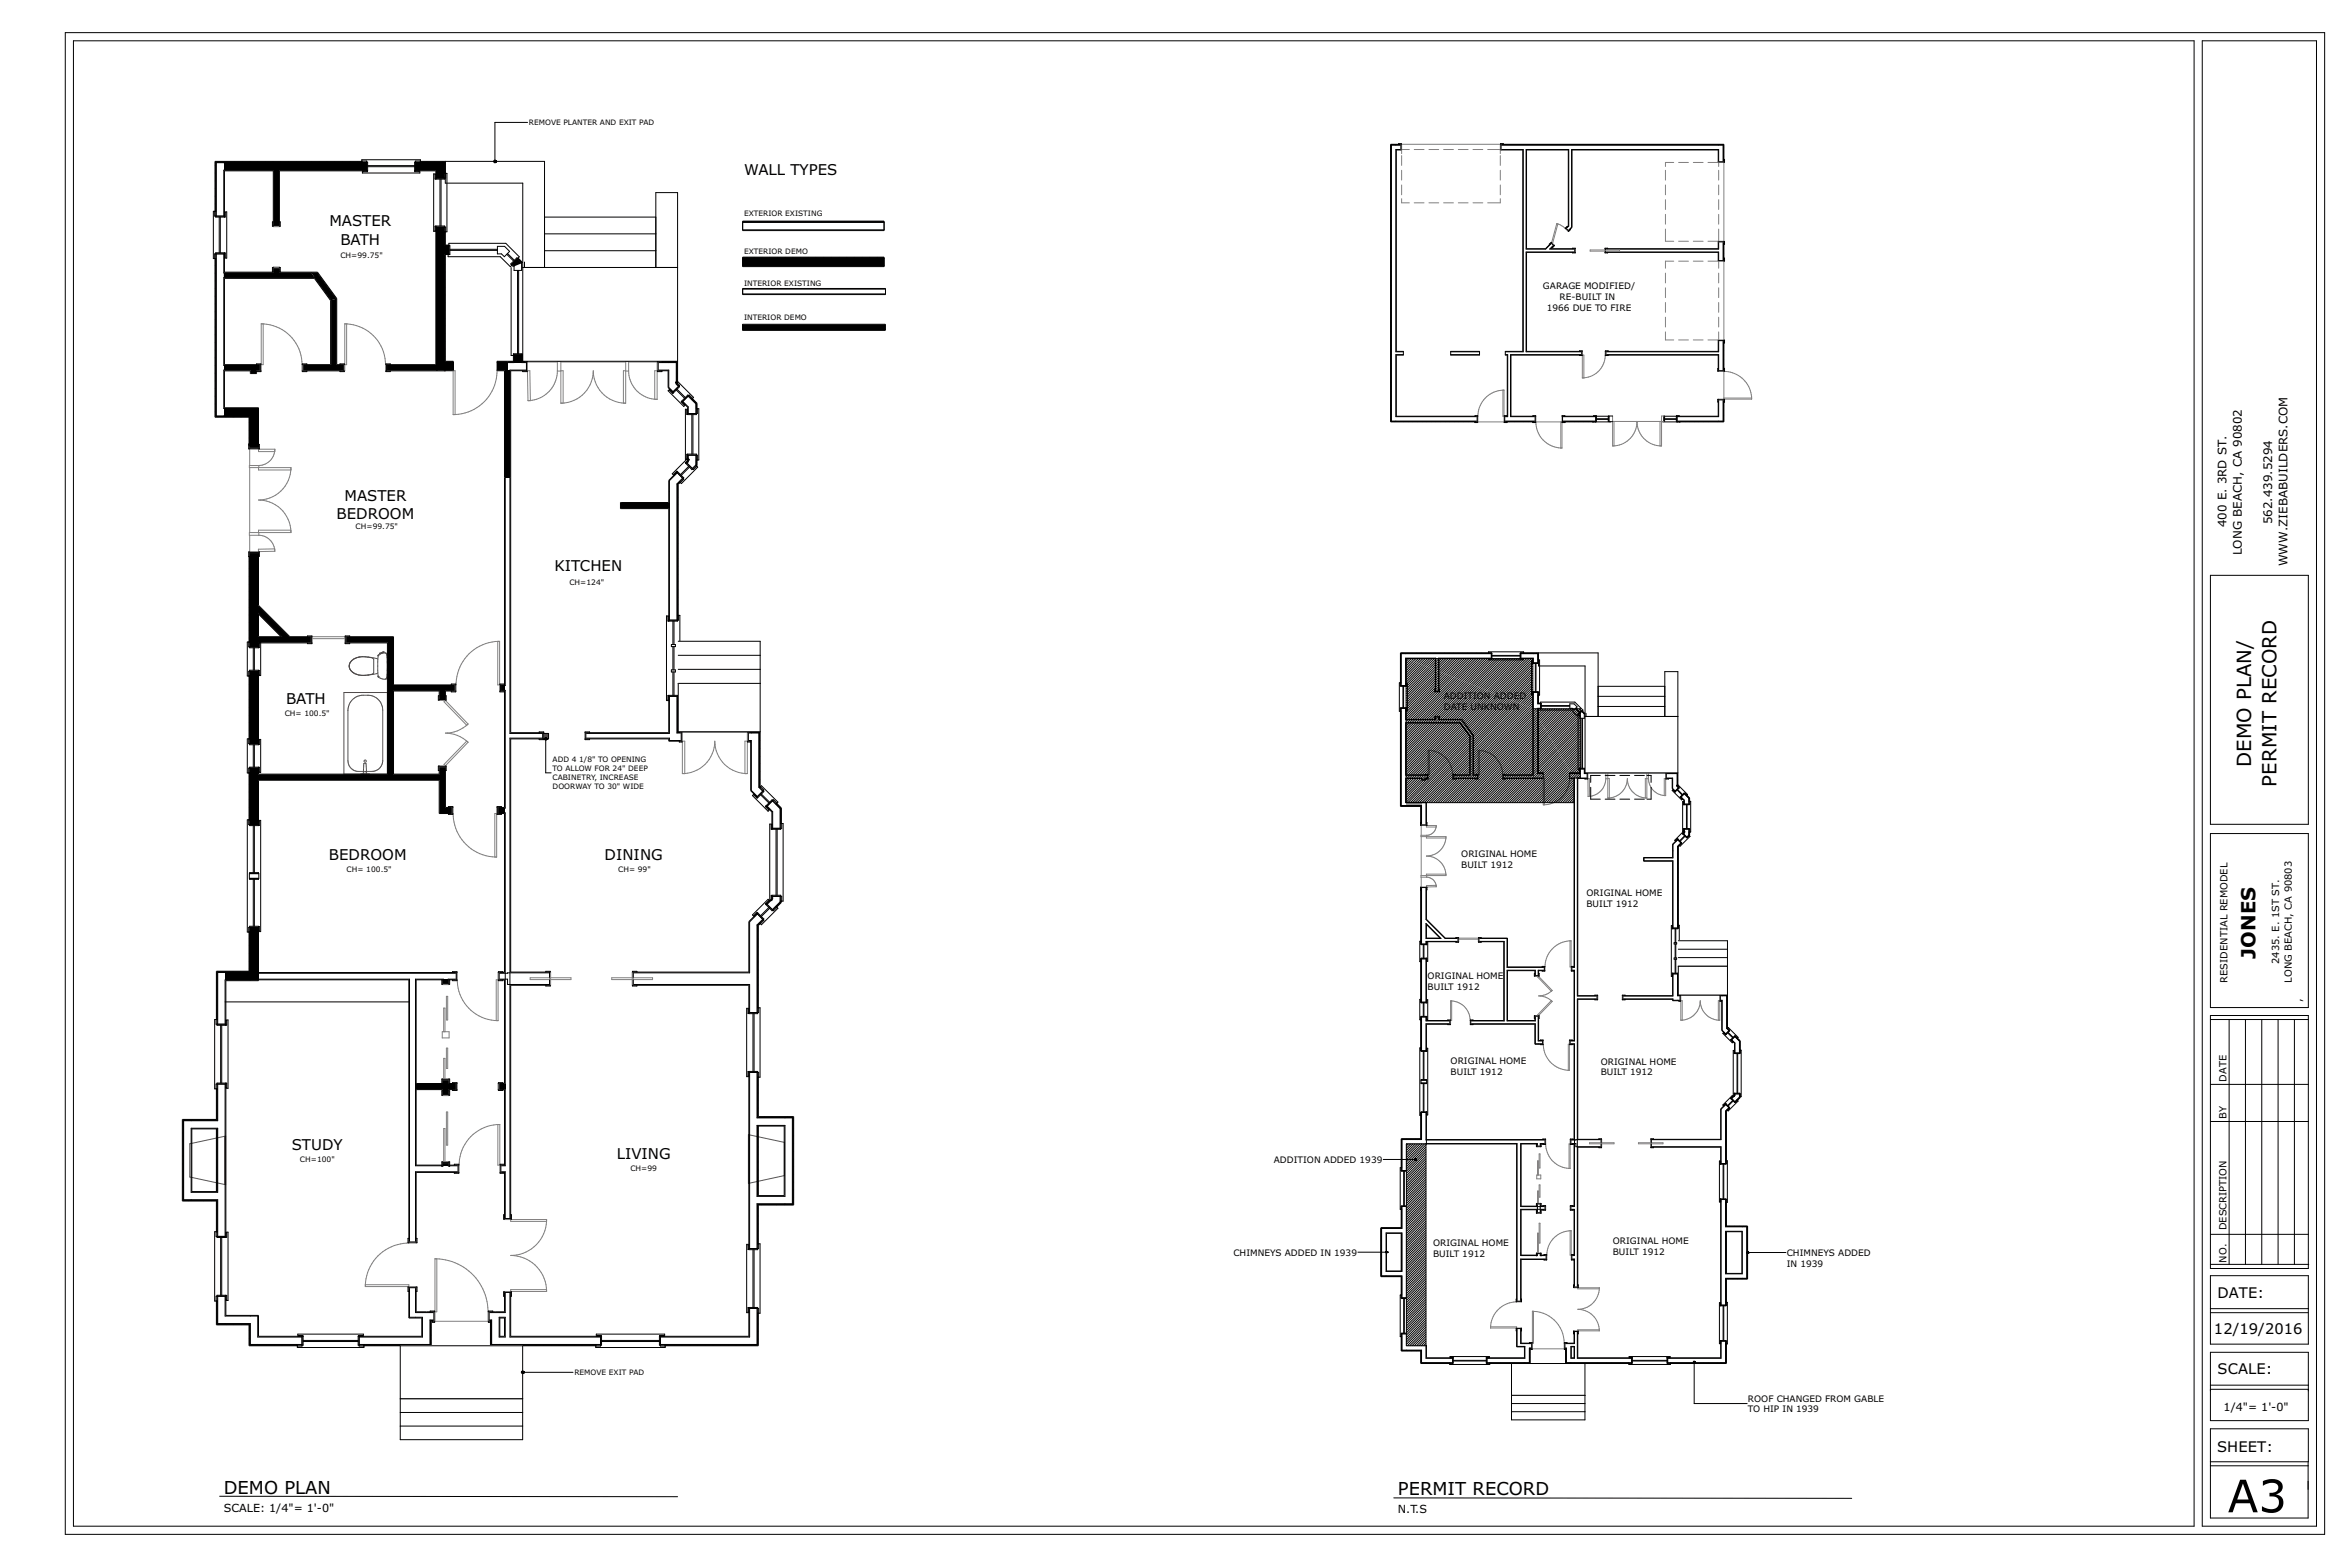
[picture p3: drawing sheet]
<svg xmlns="http://www.w3.org/2000/svg" width="914mm" height="610mm" viewBox="0 0 914 610" stroke-linecap="round" stroke-linejoin="round" font-family="sans-serif">
<defs><g id="words">
<text font-size="21.2" x="866.8" y="588.3">A3</text>
<g font-size="9.3">
<text x="875.9" y="298.4" transform="rotate(-90 875.9 298.4)">DEMO PLAN/</text>
<text x="885.8" y="306" transform="rotate(-90 885.8 306)">PERMIT RECORD</text>
<text x="877.6" y="373" transform="rotate(-90 877.6 373)">JONES</text>
</g>
<g font-size="8.5">
<text x="87.1" y="581">DEMO PLAN</text>
<text x="543.9" y="581.7">PERMIT RECORD</text>
</g>
<g font-size="7.1">
<text x="289.5" y="68.3">WALL TYPES</text>
<text x="128.1" y="88.1">MASTER</text>
<text x="132.4" y="95.1">BATH</text>
<text x="134.1" y="194.8">MASTER</text>
<text x="131" y="201.8">BEDROOM</text>
<text x="215.7" y="222.3">KITCHEN</text>
<text x="111.3" y="273.7">BATH</text>
<text x="128" y="334.6">BEDROOM</text>
<text x="235.2" y="334.7">DINING</text>
<text x="113.5" y="447.2">STUDY</text>
<text x="240" y="450.9">LIVING</text>
</g>
<g font-size="6.9">
<text x="862.8" y="504.9">DATE:</text>
<text x="861.4" y="518.8">12/19/2016</text>
<text x="862.9" y="534.6">SCALE:</text>
<text x="862.7" y="564.9">SHEET:</text>
</g>
<g font-size="5.6">
<text x="884.1" y="203.9" transform="rotate(-90 884.1 203.9)">562.439.5294</text>
<text x="866.4" y="205.1" transform="rotate(-90 866.4 205.1)">400 E. 3RD ST.</text>
<text x="872.3" y="215.9" transform="rotate(-90 872.3 215.9)">LONG BEACH, CA 90802</text>
<text x="890" y="220.3" transform="rotate(-90 890 220.3)">WWW.ZIEBABUILDERS.COM</text>
</g>
<g font-size="5.3">
<text x="865.2" y="549">1/4&quot;= 1'-0&quot;</text>
<text x="87.1" y="588">SCALE: 1/4&quot;= 1'-0&quot;</text>
<text x="543.9" y="588.7">N.T.S</text>
</g>
<g font-size="4.7">
<text x="886.8" y="375" transform="rotate(-90 886.8 375)">2435. E. 1ST ST.</text>
<text x="866.8" y="382.4" transform="rotate(-90 866.8 382.4)">RESIDENTIAL REMODEL</text>
<text x="891.8" y="382.3" transform="rotate(-90 891.8 382.3)">LONG BEACH, CA 90803</text>
<text x="895.5" y="390" transform="rotate(-90 895.5 390)">,</text>
<text x="866.4" y="420.8" transform="rotate(-90 866.4 420.8)">DATE</text>
<text x="866.4" y="435.3" transform="rotate(-90 866.4 435.3)">BY</text>
<text x="866.4" y="478.7" transform="rotate(-90 866.4 478.7)">DESCRIPTION</text>
<text x="866.4" y="491.2" transform="rotate(-90 866.4 491.2)">NO.</text>
</g>
<g font-size="4.2">
<text x="600.4" y="112.5">GARAGE MODIFIED/</text>
<text x="606.8" y="116.7">RE-BUILT IN</text>
<text x="601.8" y="121">1966 DUE TO FIRE</text>
<text x="561.8" y="272">ADDITION ADDED</text>
<text x="561.8" y="276.3">DATE UNKNOWN</text>
<text x="568.6" y="333.5">ORIGINAL HOME</text>
<text x="568.6" y="337.7">BUILT 1912</text>
<text x="617.3" y="348.6">ORIGINAL HOME</text>
<text x="617.3" y="352.8">BUILT 1912</text>
<text x="555.5" y="380.8">ORIGINAL HOME</text>
<text x="555.5" y="385">BUILT 1912</text>
<text x="564.5" y="413.8">ORIGINAL HOME</text>
<text x="564.5" y="418">BUILT 1912</text>
<text x="622.9" y="414.1">ORIGINAL HOME</text>
<text x="622.9" y="418.4">BUILT 1912</text>
<text x="495.7" y="452.4">ADDITION ADDED 1939</text>
<text x="557.6" y="484.8">ORIGINAL HOME</text>
<text x="627.6" y="484">ORIGINAL HOME</text>
<text x="479.9" y="488.5">CHIMNEYS ADDED IN 1939</text>
<text x="557.6" y="489">BUILT 1912</text>
<text x="627.6" y="488.2">BUILT 1912</text>
<text x="695.2" y="488.6">CHIMNEYS ADDED</text>
<text x="695.2" y="492.9">IN 1939</text>
<text x="680.2" y="545.3">ROOF CHANGED FROM GABLE</text>
<text x="680.2" y="549.5">TO HIP IN 1939</text>
</g>
<g font-size="3.6">
<text x="132.5" y="100.2">CH=99.75&quot;</text>
<text x="138.4" y="205.8">CH=99.75&quot;</text>
<text x="221.6" y="227.5">CH=124&quot;</text>
<text x="110.8" y="278.4">CH= 100.5&quot;</text>
<text x="134.9" y="339.3">CH= 100.5&quot;</text>
<text x="240.5" y="339.3">CH= 99&quot;</text>
<text x="116.7" y="451.9">CH=100&quot;</text>
<text x="245.3" y="455.6">CH=99</text>
</g>
<g font-size="3.5">
<text x="205.8" y="48.8">REMOVE PLANTER AND EXIT PAD</text>
<text x="289.5" y="84">EXTERIOR EXISTING</text>
<text x="289.5" y="98.9">EXTERIOR DEMO</text>
<text x="289.5" y="111.1">INTERIOR EXISTING</text>
<text x="289.5" y="124.5">INTERIOR DEMO</text>
<text x="215" y="296.5">ADD 4</text>
<text x="225.4" y="296.5">1/8&quot; TO OPENING</text>
<text x="215" y="300">TO ALLOW FOR 24&quot; DEEP</text>
<text x="215" y="303.6">CABINETRY, INCREASE</text>
<text x="215" y="307.1">DOORWAY TO 30&quot; WIDE</text>
<text x="223.5" y="535">REMOVE EXIT PAD</text>
</g>
</g></defs>
<g fill="none" stroke="#000" stroke-width=".39">
<path d="M25.4 12.7h879.1v584.2h-879.1zM28.6 15.9h825.1v577.8h-825.1zM856.9 15.9h44.5v577.8h-44.5zM860.1 223.8h38.1v96.9h-38.1zM860.1 324.3h38.1v67.7h-38.1zM860.1 395.1h38.1v98.4h-38.1zM860.1 396.6h38M867.4 396.6v95.3M873.7 396.6v95.3M880.1 396.6v95.3M886.4 396.6v95.3M892.8 396.6v95.3"/>
<path d="M860.1 421.9h38.1M860.1 436.3h38.1M860.1 496.3h38.1v26.6h-38.1zM860.1 480.2h38.1M860.1 491.9h38.3M860.1 510.7h38M860.1 509.1h38.1M860.1 526.1h38.1v26.6h-38.1zM860.1 538.9h38.1M860.1 540.5h38.1M860.1 568.7h38.1v-12.9h-38.1v34.7h38v-21.8M860.1 570.2h38"/>
</g>
<path d="M291.2 441.4l14 3v12.9l-14 3.1z" fill-rule="evenodd" fill="#fff"/>
<path d="M291.2 441.4l14 3v12.9l-14 3.1zM291.6 441.5v18.7" fill="none" stroke="#804040" stroke-width=".39"/>
<path d="M73.8 445l14-3v18.9l-14-3z" fill-rule="evenodd" fill="#fff"/>
<path d="M137 257.2a7.8 7.8 0 0 1 8.2-.8v5.4a7.5 7.5 0 0 1-8.5-1.2 2.3 2.3 0 0 1 .3-3.4zM73.8 445l14-3v18.9l-14-3zM87.5 442.1v18.7" fill="none" stroke="#804040" stroke-width=".39"/>
<path d="M136.8 257.1a7.9 7.9 0 0 1 8.5-.8v5.6a7.2 7.2 0 0 1-9.1-1.6 2.74 2.74 0 0 1 .6-3.2z" fill-rule="evenodd" fill="#fff"/>
<path d="M135.9 258.7l.1 1.2M136 260a5.5 5.5 0 0 0 6.1 2.7l4.9-.7M136.2 257.8l-.3 .9M136.8 257.1l-.3 .4M137.2 256.8l-.7 .5-.6 1.4M138.1 256.2l-.9 .6M138.1 256.2a8.6 8.6 0 0 1 7.2 .1v5.6a7.2 7.2 0 0 1-9.1-1.6l-.2-.4M138.1 256.1a14.1 14.1 0 0 1 8.9 .2M138.1 256.1l-.9 .6" fill="none" stroke="#804040" stroke-width=".39"/>
<g fill="#fff">
<path d="M147 256.5v2.6z"/>
<path d="M147.1 262.7l.1 .6z" fill-rule="evenodd"/>
<path d="M147.2 254.9a2.86 2.86 0 0 1 3.1-.7 26.4 26.4 0 0 1-.1 9.9 3.5 3.5 0 0 1-3-.8z" fill-rule="evenodd"/>
<path d="M147.2 254.9l-.1 .6z" fill-rule="evenodd"/>
</g>
<g fill="none" stroke="#804040" stroke-width=".39">
<path d="M147.1 255h.1M147.7 254.3h.1M148.4 253.9l-.7 .4 .8-.1M149.1 253.7h.1M149.2 253.7h.1M149.2 253.7l-.9 .2M149.3 253.7l.1 .3M150.3 254.2h.1M150.3 254.2a2.73 2.73 0 0 0-3.2 .8v8.2a3.1 3.1 0 0 0 3.2 .8M150.3 254.2a31.6 31.6 0 0 1 0 9.8M150.7 257.4v3.3M147.1 263.2h.1"/>
<path d="M150.3 264h.1M150.7 260.7v.1M150.7 260.7h.1"/>
</g>
<path d="M133.8 269.4h16.9v31.8h-16.9z" fill-rule="evenodd" fill="#fff"/>
<g fill="none" stroke="#804040" stroke-width=".39">
<path d="M133.8 269.4h16.9v31.8h-16.9zM137.2 272.2l1.6-1.2a8.5 8.5 0 0 1 4.6-.5 5.8 5.8 0 0 1 5.5 5.8v19.8a4.3 4.3 0 0 1-4.2 4h-5.5a4.2 4.2 0 0 1-3.8-4.1v-19.7a5.9 5.9 0 0 1 1.8-4.1z"/>
<circle cx="142.1" cy="296.1" r=".44"/>
</g>
<path d="M140.4 301l3.2 .2z" fill-rule="evenodd" fill="#fff"/>
<path d="M140.4 301l3.2 .2z" fill="none" stroke="#804040" stroke-width=".39"/>
<g fill="#fff">
<path d="M142.4 297.1l.1 .9z"/>
<path d="M141.6 297.1l-.1 .9z"/>
<path d="M141.6 297.1h.8l.3 3.9h-1.3z" fill-rule="evenodd"/>
</g>
<path d="M141.6 297.1h.9l.2 3.9h-1.3z" fill="none" stroke="#804040" stroke-width=".39"/>
<path d="M141.5 300.1h1v.9h-1z" fill-rule="evenodd" fill="#fff"/>
<path d="M141.5 300.1h.9l.1 .9h-1zM142.4 300.1h.1" fill="none" stroke="#804040" stroke-width=".39"/>
<path d="M84.2 515.4l.3-.2h12.7l-.3 .2z" fill-rule="evenodd" fill="#fff"/>
<path d="M85.1 515.2l-.3 .2M88.1 515.2l-.3 .2M91.1 515.2l-.3 .2M94.1 515.2l-.3 .2M97.1 515.2l-.3 .2" fill="none" stroke="#f0f" stroke-width=".39"/>
<path d="M96.9 515.4l.3-.2v8.1l-.3 .2z" fill-rule="evenodd" fill="#fff"/>
<path d="M96.9 517.5l.3 .3M96.9 520.5l.3 .2M96.9 523.5h.1" fill="none" stroke="#f0f" stroke-width=".39"/>
<path d="M141.6 523.3h26l.2 .2h-26.2z" fill-rule="evenodd" fill="#fff"/>
<path d="M142.8 523.3l-.3 .2M145.8 523.3l-.3 .2M148.8 523.3l-.3 .2M151.8 523.3l-.2 .2M154.8 523.3l-.3 .2M157.8 523.3l-.3 .2M160.8 523.3l-.3 .2M163.8 523.3l-.3 .2M166.8 523.3l-.3 .2" fill="none" stroke="#f0f" stroke-width=".39"/>
<path d="M96.9 523.5l.3-.2h18.5v.2z" fill-rule="evenodd" fill="#fff"/>
<path d="M97.9 523.3l-.2 .2M100.9 523.3l-.3 .2M103.9 523.3l-.3 .2M106.9 523.3l-.3 .2M109.9 523.3l-.3 .2M112.9 523.3l-.3 .2M115.7 523.5h-.1" fill="none" stroke="#f0f" stroke-width=".39"/>
<path d="M83.7 100.6h.2v61.5l-.2 .2z" fill-rule="evenodd" fill="#fff"/>
<g fill="none" stroke="#f0f" stroke-width=".39">
<path d="M83.7 103.2l.2 .2M83.7 106.1l.2 .3M83.7 109.1l.2 .3M83.7 112.1l.2 .3M83.7 115.1l.2 .3M83.7 118.1l.2 .3M83.7 121.1l.2 .3M83.7 124.1l.2 .3M83.7 127.1l.2 .3M83.7 130.1l.2 .2M83.7 133.1l.2 .2M83.7 136.1l.2 .3"/>
<path d="M83.7 139.1l.2 .2M83.7 142.1l.2 .2M83.7 145.1l.2 .2M83.7 148l.2 .3M83.7 151l.2 .3M83.7 154.1l.2 .2M83.7 157l.2 .3M83.7 160l.2 .3"/>
</g>
<path d="M83.7 62.8l.2 .2v19.2h-.2z" fill-rule="evenodd" fill="#fff"/>
<path d="M83.7 64.2l.2 .3M83.7 67.2l.2 .3M83.7 70.2l.2 .3M83.7 73.2l.2 .3M83.7 76.2l.2 .3M83.7 79.2l.2 .3M83.7 82.2h.1" fill="none" stroke="#f0f" stroke-width=".39"/>
<path d="M167.6 513.8l.2 .2v9.5l-.2-.2z" fill-rule="evenodd" fill="#fff"/>
<path d="M167.6 516.3l.2 .3M167.6 519.3l.2 .3M167.6 522.3l.2 .3" fill="none" stroke="#f0f" stroke-width=".39"/>
<g fill="#fff">
<path d="M190.3 513.8h.8l-.3 .2h-.5z" fill-rule="evenodd"/>
<path d="M167.6 513.8h1.3v.2h-1.1z" fill-rule="evenodd"/>
<path d="M190.8 514l.3-.2v9.5l-.3 .2z" fill-rule="evenodd"/>
</g>
<path d="M190.8 515.6l.3 .3M190.8 518.6l.3 .3M190.8 521.6l.3 .3" fill="none" stroke="#f0f" stroke-width=".39"/>
<path d="M258.8 523.3h36l.3 .2h-36.3z" fill-rule="evenodd" fill="#fff"/>
<path d="M259.5 523.3l-.2 .2M262.6 523.3l-.3 .2M265.6 523.3l-.3 .2M268.6 523.3l-.3 .2M271.5 523.3l-.2 .2M274.5 523.3l-.2 .2M277.5 523.3l-.3 .2M280.5 523.3l-.3 .2M283.5 523.3l-.2 .2M286.5 523.3l-.2 .2M289.5 523.3l-.3 .2M292.5 523.3l-.3 .2" fill="none" stroke="#f0f" stroke-width=".39"/>
<path d="M190.8 523.5l.3-.2h40.7v.2z" fill-rule="evenodd" fill="#fff"/>
<g fill="none" stroke="#f0f" stroke-width=".39">
<path d="M193.7 523.3l-.2 .2M196.7 523.3l-.3 .2M199.7 523.3l-.3 .2M202.7 523.3l-.3 .2M205.7 523.3l-.3 .2M208.7 523.3l-.3 .2M211.7 523.3l-.3 .2M214.7 523.3l-.3 .2M217.6 523.3l-.2 .2M220.6 523.3l-.2 .2M223.6 523.3l-.2 .2M226.7 523.3l-.3 .2"/>
<path d="M229.6 523.3l-.2 .2"/>
</g>
<path d="M294.8 360h.3v32h-.3z" fill-rule="evenodd" fill="#fff"/>
<path d="M294.8 362.2l.3 .3M294.8 365.2l.3 .2M294.8 368.2l.3 .2M294.8 371.2l.3 .2M294.8 374.1l.3 .3M294.8 377.1l.3 .3M294.8 380.2l.3 .2M294.8 383.1l.3 .3M294.8 386.1l.3 .3M294.8 389.1l.3 .3" fill="none" stroke="#f0f" stroke-width=".39"/>
<path d="M294.8 419.1h.3v15.3l-.3 .3z" fill-rule="evenodd" fill="#fff"/>
<path d="M294.8 419.1l.3 .2M294.8 422.1l.3 .2M294.8 425l.3 .3M294.8 428l.3 .3M294.8 431l.3 .3M294.8 434l.3 .3" fill="none" stroke="#f0f" stroke-width=".39"/>
<path d="M294.8 438.1h.3v27h-.3z" fill-rule="evenodd" fill="#fff"/>
<path d="M294.8 440l.3 .3M294.8 443l.3 .3M294.8 446l.3 .3M294.8 449l.3 .2M294.8 452l.3 .2M294.8 455l.3 .3M294.8 458l.3 .2M294.8 461l.3 .2M294.8 464l.3 .2" fill="none" stroke="#f0f" stroke-width=".39"/>
<path d="M294.8 468.5l.3 .3v15.1h-.3z" fill-rule="evenodd" fill="#fff"/>
<path d="M294.8 469.9l.3 .3M294.8 472.9l.3 .3M294.8 476l.3 .2M294.8 478.9l.3 .3M294.8 481.9l.3 .3" fill="none" stroke="#f0f" stroke-width=".39"/>
<path d="M294.8 510.9h.3v12.6l-.3-.2z" fill-rule="evenodd" fill="#fff"/>
<path d="M294.8 511.9l.3 .2M294.8 514.9l.3 .2M294.8 517.8l.3 .3M294.8 520.8l.3 .3" fill="none" stroke="#f0f" stroke-width=".39"/>
<path d="M294.8 468.5h13.8l.2 .3h-13.7z" fill-rule="evenodd" fill="#fff"/>
<path d="M296.3 468.5l-.2 .3M299.3 468.5l-.2 .3M302.3 468.5l-.3 .3M305.3 468.5l-.2 .3M308.3 468.5l-.2 .3" fill="none" stroke="#f0f" stroke-width=".39"/>
<path d="M308.8 434.4v34.4l-.2-.3v-33.8z" fill-rule="evenodd" fill="#fff"/>
<path d="M308.6 435.8l.2 .3M308.6 438.8l.2 .3M308.6 441.8l.2 .2M308.6 444.8l.2 .3M308.6 447.8l.2 .3M308.6 450.8l.2 .3M308.6 453.8l.2 .2M308.6 456.8l.2 .2M308.6 459.7l.2 .3M308.6 462.7l.2 .3M308.6 465.8l.2 .2" fill="none" stroke="#f0f" stroke-width=".39"/>
<path d="M295.1 434.4h13.7l-.2 .3h-13.8z" fill-rule="evenodd" fill="#fff"/>
<path d="M297.6 434.4l-.3 .3M300.6 434.4l-.3 .3M303.5 434.4l-.2 .3M306.5 434.4l-.2 .3" fill="none" stroke="#f0f" stroke-width=".39"/>
<path d="M302 352.7l1.8-1.8 .2 .2-1.8 1.8z" fill-rule="evenodd" fill="#fff"/>
<path d="M302.2 352.6v.3" fill="none" stroke="#f0f" stroke-width=".39"/>
<g fill="#fff">
<path d="M294.8 360l.9-.9 .1 .2-.7 .7z" fill-rule="evenodd"/>
<path d="M303.8 314.5l.2-.1v6h-.2z" fill-rule="evenodd"/>
</g>
<path d="M303.8 317.3l.2 .2M303.9 314.4l.1 .1M303.8 320.3l.1 .1" fill="none" stroke="#f0f" stroke-width=".39"/>
<g fill="#fff">
<path d="M303.8 350.6h.2v.5z" fill-rule="evenodd"/>
<path d="M295.5 306.2h.3z" fill-rule="evenodd"/>
<path d="M302.2 312.5l1.8 1.9-.2 .1-1.8-1.8z" fill-rule="evenodd"/>
</g>
<path d="M303.3 314h.4" fill="none" stroke="#f0f" stroke-width=".39"/>
<path d="M295.5 284.9l.3-.3v21.5l-.3 .1z" fill-rule="evenodd" fill="#fff"/>
<path d="M295.5 285.1l.3 .2M295.5 288l.3 .3M295.5 291l.3 .3M295.5 294l.3 .3M295.5 297l.3 .3M295.5 300l.3 .3M295.5 303l.3 .3M295.5 306l.1 .2" fill="none" stroke="#f0f" stroke-width=".39"/>
<g fill="#fff">
<path d="M263.6 284.9l.7-.3v.3z" fill-rule="evenodd"/>
<path d="M292 284.6h3.8l-.3 .3h-3.5z" fill-rule="evenodd"/>
</g>
<path d="M294.6 284.6l-.2 .3" fill="none" stroke="#f0f" stroke-width=".39"/>
<path d="M263.6 188.3l.3 .1v51h-.3z" fill-rule="evenodd" fill="#fff"/>
<g fill="none" stroke="#f0f" stroke-width=".39">
<path d="M263.6 190.3l.3 .3M263.6 193.3l.3 .2M263.6 196.3l.3 .3M263.6 199.3l.3 .3M263.6 202.3l.3 .3M263.6 205.3l.3 .2M263.6 208.3l.3 .2M263.6 211.2l.3 .3M263.6 214.2l.3 .3M263.6 217.3l.3 .2M263.6 220.3l.3 .2M263.6 223.2l.3 .3"/>
<path d="M263.6 226.2l.3 .3M263.6 229.2l.3 .3M263.6 232.2l.3 .3M263.6 235.2l.3 .3M263.6 238.2l.3 .3"/>
</g>
<path d="M263.6 272.8h.3v11.8l-.3 .3z" fill-rule="evenodd" fill="#fff"/>
<path d="M263.6 274.1l.3 .3M263.6 277.1l.3 .3M263.6 280.1l.3 .3M263.6 283.1l.3 .3" fill="none" stroke="#f0f" stroke-width=".39"/>
<g fill="#fff">
<path d="M271 181l.2 .1-.2 .2z" fill-rule="evenodd"/>
<path d="M263.6 188.3l.9-.8 .2 .2-.8 .7z" fill-rule="evenodd"/>
</g>
<path d="M264.1 187.8v.4" fill="none" stroke="#f0f" stroke-width=".39"/>
<path d="M271 157l.2-.1v2.1h-.2z" fill-rule="evenodd" fill="#fff"/>
<path d="M271 158.7l.2 .3" fill="none" stroke="#f0f" stroke-width=".39"/>
<path d="M271 178.9h.2v2.2l-.2-.1z" fill-rule="evenodd" fill="#fff"/>
<path d="M271 179.7l.2 .3" fill="none" stroke="#f0f" stroke-width=".39"/>
<path d="M263 148.7l.7 .6-.3 .1-.6-.5z" fill-rule="evenodd" fill="#fff"/>
<path d="M262.9 148.9h.3" fill="none" stroke="#f0f" stroke-width=".39"/>
<path d="M269.4 155.1l1.8 1.8-.2 .1-1.8-1.8z" fill-rule="evenodd" fill="#fff"/>
<path d="M269.2 155.2h.4" fill="none" stroke="#f0f" stroke-width=".39"/>
<path d="M263.4 140.8l.3-.3v8.8l-.3 .1z" fill-rule="evenodd" fill="#fff"/>
<path d="M263.4 142.2l.3 .3M263.4 145.2l.3 .2M263.4 148.2l.3 .2" fill="none" stroke="#f0f" stroke-width=".39"/>
<path d="M173.3 140.5h3v.3h-3.3z" fill-rule="evenodd" fill="#fff"/>
<path d="M175.3 140.5l-.3 .3" fill="none" stroke="#f0f" stroke-width=".39"/>
<path d="M193.4 140.5h4.1v.3h-4.1z" fill-rule="evenodd" fill="#fff"/>
<path d="M196.3 140.5l-.3 .3" fill="none" stroke="#f0f" stroke-width=".39"/>
<g fill="#000">
<path d="M172.8 141.1h3.5v2.9h-3.5z" fill-rule="evenodd"/>
<path d="M193.4 141.1h4.1v2.9h-4.1z" fill-rule="evenodd"/>
</g>
<path d="M203.2 138h.2v2.5l-.2 .3z" fill-rule="evenodd" fill="#fff"/>
<path d="M203.2 138.9l.2 .2" fill="none" stroke="#f0f" stroke-width=".39"/>
<path d="M200 138h2.9v3.1h-2.9z" fill-rule="evenodd" fill="#000"/>
<path d="M201.6 100.4l1.8 1.8-.2 .1-1.8-1.7z" fill-rule="evenodd" fill="#fff"/>
<path d="M199.2 102.8l2.1-2 1.6 1.6-2.9 1.2z" fill-rule="evenodd" fill="#000"/>
<path d="M173.3 95.3h1.4v.3h-1.7z" fill-rule="evenodd" fill="#fff"/>
<path d="M172.8 95.8h1.9v3h-1.9z" fill-rule="evenodd" fill="#000"/>
<path d="M173.3 62.8v4.6h-.3v-4.4z" fill-rule="evenodd" fill="#fff"/>
<path d="M173 63.8l.3 .3M173 66.8l.3 .2" fill="none" stroke="#f0f" stroke-width=".39"/>
<path d="M173 90.2h.3v5.1l-.3 .3z" fill-rule="evenodd" fill="#fff"/>
<path d="M173 90.7l.3 .3M173 93.7l.3 .3" fill="none" stroke="#f0f" stroke-width=".39"/>
<path d="M173 99h.3v41.5l-.3 .3z" fill-rule="evenodd" fill="#fff"/>
<g fill="none" stroke="#f0f" stroke-width=".39">
<path d="M173 99.7l.3 .2M173 102.7l.3 .3M173 105.7l.3 .3M173 108.7l.3 .2M173 111.7l.3 .2M173 114.6l.3 .3M173 117.6l.3 .3M173 120.6l.3 .3M173 123.7l.3 .2M173 126.6l.3 .3M173 129.6l.3 .3M173 132.6l.3 .3"/>
<path d="M173 135.6l.3 .3M173 138.6l.3 .3"/>
</g>
<path d="M173 144.2l.3 .1z" fill-rule="evenodd" fill="#fff"/>
<g fill="#000">
<path d="M169.8 63.3h3v6h-3z" fill-rule="evenodd"/>
<path d="M169.8 88.3h3v55.7h-3z" fill-rule="evenodd"/>
</g>
<path d="M83.7 62.8h57.1v.2h-56.9z" fill-rule="evenodd" fill="#fff"/>
<g fill="none" stroke="#f0f" stroke-width=".39">
<path d="M85.4 62.8l-.2 .2M88.4 62.8l-.2 .2M91.4 62.8l-.2 .2M94.4 62.8l-.3 .2M97.4 62.8l-.2 .2M100.4 62.8l-.2 .2M103.4 62.8l-.3 .2M106.4 62.8l-.3 .2M109.4 62.8l-.3 .2M112.4 62.8l-.3 .2M115.4 62.8l-.3 .2M118.4 62.8l-.3 .2"/>
<path d="M121.4 62.8l-.3 .2M124.4 62.8l-.3 .2M127.3 62.8l-.2 .2M130.3 62.8l-.2 .2M133.3 62.8l-.2 .2M136.4 62.8l-.3 .2M139.3 62.8l-.2 .2"/>
</g>
<path d="M163.6 62.8h9.7l-.3 .2h-9.4z" fill-rule="evenodd" fill="#fff"/>
<path d="M166.3 62.8l-.3 .2M169.2 62.8l-.2 .2M172.3 62.8l-.3 .2" fill="none" stroke="#f0f" stroke-width=".39"/>
<g fill="#000">
<path d="M87.1 63.3h55.6v2.9h-55.6z" fill-rule="evenodd"/>
<path d="M161.7 63.3h8.1v2.9h-8.1z" fill-rule="evenodd"/>
</g>
<path d="M83.7 162.3l.2-.2h13.3l-.3 .2z" fill-rule="evenodd" fill="#fff"/>
<path d="M85 162.1l-.3 .2M88 162.1l-.3 .2M91 162.1l-.3 .2M93.9 162.1l-.2 .2M96.9 162.1l-.2 .2" fill="none" stroke="#f0f" stroke-width=".39"/>
<path d="M87.1 158.9h10.3v2.9h-10.3z" fill-rule="evenodd" fill="#000"/>
<path d="M96.9 362.6h.3v15.5l-.3-.3z" fill-rule="evenodd" fill="#fff"/>
<path d="M96.9 364.8l.3 .3M96.9 367.8l.3 .3M96.9 370.8l.3 .3M96.9 373.8l.3 .3M96.9 376.8l.3 .3" fill="none" stroke="#f0f" stroke-width=".39"/>
<path d="M96.9 300.7h.3v18.2h-.3z" fill-rule="evenodd" fill="#fff"/>
<path d="M96.9 302l.3 .2M96.9 305l.3 .2M96.9 308l.3 .2M96.9 310.9l.3 .3M96.9 313.9l.3 .3M96.9 316.9l.3 .3" fill="none" stroke="#f0f" stroke-width=".39"/>
<path d="M96.9 263h.3v24.4h-.3z" fill-rule="evenodd" fill="#fff"/>
<path d="M96.9 263.1l.3 .2M96.9 266.1l.3 .2M96.9 269l.3 .3M96.9 272l.3 .3M96.9 275l.3 .3M96.9 278l.3 .3M96.9 281l.3 .3M96.9 284l.3 .3M96.9 287l.3 .3" fill="none" stroke="#f0f" stroke-width=".39"/>
<path d="M96.9 216.5h.3v33.3h-.3z" fill-rule="evenodd" fill="#fff"/>
<path d="M96.9 218.1l.3 .3M96.9 221.1l.3 .3M96.9 224.2l.3 .2M96.9 227.1l.3 .3M96.9 230.1l.3 .3M96.9 233.1l.3 .3M96.9 236.1l.3 .3M96.9 239.1l.3 .3M96.9 242.1l.3 .3M96.9 245.1l.3 .3M96.9 248.1l.3 .3" fill="none" stroke="#f0f" stroke-width=".39"/>
<path d="M96.9 162.3l.3-.2v11.5h-.3z" fill-rule="evenodd" fill="#fff"/>
<path d="M96.9 164.3l.3 .2M96.9 167.3l.3 .2M96.9 170.3l.3 .2M96.9 173.3l.3 .2" fill="none" stroke="#f0f" stroke-width=".39"/>
<g fill="#000">
<path d="M97.4 158.9h2.9v15.5h-2.9z" fill-rule="evenodd"/>
<path d="M97.4 215h2.9v36.6h-2.9z" fill-rule="evenodd"/>
<path d="M97.4 261.2h2.9v28.1h-2.9z" fill-rule="evenodd"/>
<path d="M97.4 298.8h2.9v22h-2.9z" fill-rule="evenodd"/>
<path d="M97.4 360.8h2.9v20.4h-2.9z" fill-rule="evenodd"/>
</g>
<path d="M84.2 377.8h12.7l.3 .3h-12.7z" fill-rule="evenodd" fill="#fff"/>
<path d="M84.8 377.8l-.3 .3M87.7 377.8l-.2 .3M90.7 377.8l-.2 .3M93.7 377.8l-.3 .3M96.7 377.8l-.3 .3" fill="none" stroke="#f0f" stroke-width=".39"/>
<path d="M87.6 378.3h9.8v2.9h-9.8z" fill-rule="evenodd" fill="#000"/>
<path d="M84.2 506.1h.3v9.1l-.3 .2z" fill-rule="evenodd" fill="#fff"/>
<path d="M84.2 507.8l.3 .2M84.2 510.8l.3 .2M84.2 513.8l.3 .3" fill="none" stroke="#f0f" stroke-width=".39"/>
<path d="M84.2 467.2l.3-.2v12.2h-.3z" fill-rule="evenodd" fill="#fff"/>
<path d="M84.2 468.9l.3 .2M84.2 471.9l.3 .2M84.2 474.9l.3 .2M84.2 477.9l.3 .2" fill="none" stroke="#f0f" stroke-width=".39"/>
<path d="M84.2 439.2h.3v24.3h-.3z" fill-rule="evenodd" fill="#fff"/>
<path d="M84.4 439.2h.1M84.2 441.9l.3 .3M84.2 444.9l.3 .3M84.2 447.9l.3 .3M84.2 450.9l.3 .3M84.2 453.9l.3 .3M84.2 456.9l.3 .3M84.2 459.9l.3 .3M84.2 462.9l.3 .3" fill="none" stroke="#f0f" stroke-width=".39"/>
<path d="M84.2 423.6h.3v12.2l-.3-.3z" fill-rule="evenodd" fill="#fff"/>
<path d="M84.2 424l.3 .2M84.2 427l.3 .2M84.2 430l.3 .2M84.2 432.9l.3 .3" fill="none" stroke="#f0f" stroke-width=".39"/>
<path d="M84.2 377.8l.3 .3v18.5h-.3z" fill-rule="evenodd" fill="#fff"/>
<path d="M84.2 379.1l.3 .2M84.2 382.1l.3 .2M84.2 385.1l.3 .2M84.2 388.1l.3 .2M84.2 391l.3 .3M84.2 394l.3 .3" fill="none" stroke="#f0f" stroke-width=".39"/>
<path d="M71 435.5h13.2l.3 .3h-13.3z" fill-rule="evenodd" fill="#fff"/>
<path d="M72 435.5l-.3 .3M74.9 435.5l-.2 .3M77.9 435.5l-.2 .3M80.9 435.5l-.2 .3M83.9 435.5l-.2 .3" fill="none" stroke="#f0f" stroke-width=".39"/>
<path d="M71 435.5l.2 .3v31.2l-.2 .2z" fill-rule="evenodd" fill="#fff"/>
<path d="M71 437.7l.2 .2M71 440.7l.2 .2M71 443.7l.2 .2M71 446.7l.2 .2M71 449.7l.2 .2M71 452.7l.2 .2M71 455.6l.2 .3M71 458.6l.2 .3M71 461.6l.2 .3M71 464.6l.2 .3" fill="none" stroke="#f0f" stroke-width=".39"/>
<path d="M71 467.2l.2-.2h13.3l-.3 .2z" fill-rule="evenodd" fill="#fff"/>
<path d="M73.4 467l-.2 .2M76.4 467l-.3 .2M79.4 467l-.3 .2M82.4 467l-.3 .2" fill="none" stroke="#f0f" stroke-width=".39"/>
<g fill="#000">
<path d="M106.6 66.2h1.9v21.6h-1.9z" fill-rule="evenodd"/>
<path d="M87.1 106.2h34l1.4 1.8h-35.4z" fill-rule="evenodd"/>
<path d="M106.6 104.3h1.9v1.9h-1.9z" fill-rule="evenodd"/>
<path d="M121.1 106.2h2.3l7.4 10-1.9 .6z" fill-rule="evenodd"/>
<path d="M128.9 116.8l1.9-.6v26h-1.9z" fill-rule="evenodd"/>
<path d="M87.1 142.2h14.2v1.8h-14.2z" fill-rule="evenodd"/>
<path d="M97.7 144h1.8v1h-1.8z" fill-rule="evenodd"/>
<path d="M117.9 142.2h15.8v1.8h-15.8z" fill-rule="evenodd"/>
<path d="M150.4 142.2h19.4v1.8h-19.4z" fill-rule="evenodd"/>
<path d="M196.6 144h1.8v41.8h-1.8z" fill-rule="evenodd"/>
<path d="M241.7 195.7h18.8v1.9h-18.8z" fill-rule="evenodd"/>
<path d="M100.3 235.6l12.3 12.4h-2.6l-9.7-9.7z" fill-rule="evenodd"/>
<path d="M100.3 248h20.8v1.8h-20.8z" fill-rule="evenodd"/>
<path d="M134.6 248h16.4v1.8h-16.4z" fill-rule="evenodd"/>
<path d="M152.9 266.7h24.2v1.9h-24.2z" fill-rule="evenodd"/>
<path d="M171.2 268.6h1.8v3.5h-1.8z" fill-rule="evenodd"/>
<path d="M194.8 266.7h1.8v1.9h-1.8z" fill-rule="evenodd"/>
<path d="M171.2 298.3h1.8v17.9h-1.8z" fill-rule="evenodd"/>
<path d="M100.3 301.4h70.9v1.9h-70.9z" fill-rule="evenodd"/>
<path d="M151 248h1.9v53.4h-1.9z" fill-rule="evenodd"/>
<path d="M173 314.4h2.9v1.8h-2.9z" fill-rule="evenodd"/>
<path d="M193.7 314.4h2.9v1.8h-2.9z" fill-rule="evenodd"/>
<path d="M172.5 380.9h1.9v1.8h-1.9z" fill-rule="evenodd"/>
<path d="M161.7 421.8h15.8v1.8h-15.8z" fill-rule="evenodd"/>
<path d="M172.5 423.6h1.9v2.2h-1.9z" fill-rule="evenodd"/>
<path d="M172.5 420.1h1.9v1.7h-1.9z" fill-rule="evenodd"/>
<path d="M194.2 421.8h2.4v1.8h-2.4z" fill-rule="evenodd"/>
<path d="M172.5 452.3h1.9v1.2h-1.9z" fill-rule="evenodd"/>
</g>
<path d="M197.5 140.5h2.3v.3h-2.3z" fill-rule="evenodd" fill="#fff"/>
<path d="M199.3 140.5l-.3 .3" fill="none" stroke="#f0f" stroke-width=".39"/>
<g fill="#fff">
<path d="M203.4 140.5h.6v.3h-.8z" fill-rule="evenodd"/>
<path d="M257.7 140.5h6l-.3 .3h-5.7z" fill-rule="evenodd"/>
</g>
<path d="M259.1 140.5l-.2 .3M262.1 140.5l-.2 .3" fill="none" stroke="#f0f" stroke-width=".39"/>
<path d="M289 86h55v.3h-55z" fill-rule="evenodd" fill="#fff"/>
<g fill="none" stroke="#f0f" stroke-width=".39">
<path d="M289.7 86l-.2 .3M292.7 86l-.3 .3M295.7 86l-.3 .3M298.7 86l-.3 .3M301.7 86l-.2 .3M304.7 86l-.3 .3M307.7 86l-.3 .3M310.7 86l-.3 .3M313.7 86l-.3 .3M316.7 86l-.3 .3M319.7 86l-.3 .3M322.7 86l-.3 .3"/>
<path d="M325.7 86l-.3 .3M328.6 86l-.2 .3M331.6 86l-.2 .3M334.6 86l-.3 .3M337.6 86l-.2 .3M340.6 86l-.2 .3M343.6 86l-.2 .3"/>
</g>
<path d="M289 100h55v.3h-55z" fill-rule="evenodd" fill="#fff"/>
<g fill="none" stroke="#f0f" stroke-width=".39">
<path d="M290.7 100l-.3 .3M293.7 100l-.3 .3M296.7 100l-.3 .3M299.6 100l-.2 .3M302.6 100l-.2 .3M305.6 100l-.2 .3M308.7 100l-.3 .3M311.6 100l-.2 .3M314.6 100l-.2 .3M317.6 100l-.3 .3M320.6 100l-.3 .3M323.6 100l-.3 .3"/>
<path d="M326.6 100l-.3 .3M329.6 100l-.3 .3M332.6 100l-.3 .3M335.6 100l-.3 .3M338.6 100l-.3 .3M341.5 100l-.2 .3"/>
</g>
<g fill="#000">
<path d="M289 100.5h55v3h-55z" fill-rule="evenodd"/>
<path d="M288.9 126.4h55.6v1.9h-55.6z" fill-rule="evenodd"/>
</g>
<g fill="none" stroke="#000" stroke-width=".39">
<path d="M140.8 62.8h-57.1v19.4M140.8 62.7h1.9v3.8M140.8 63.1v-1h22.8v1M141 66.5v.8h22.4v-.8M141.3 66.5v.3h1.7v-3.7l-59.1-.1v21.5l3.8-.1v-1.7h-.4M142.7 63.3h-58.5v20.8M142.7 66.2h-34.2v21.6M143 66.5h-34.3v21.3h-2.4v-21.3h-19v18M143 64.4h18.3M143 64.9h18.3M161.4 66.5v.3h1.7v-.3M161.7 63.3h11.1v6"/>
<path d="M161.7 66.2h8.1v3.1M163.6 62.8h9.7v4.6M163.6 62.7h-1.9v3.8M169.6 67.9h-.4v1.7l3.8 .1v-6.7l-11.7 .1v3.4h8.3v3.2M169.6 67.6h-.9v22.4h.9M171.2 69.7v18.2M171.6 69.7v18.2M173 67.4h.9v22.8h-.9M173.4 67.4v1.9h-3.8M83.5 82.2v1.9h3.8M83.9 98.3h3.4v7.6h19v-1.6h2.4v1.6h14.8l7.5 10.2v25.8h2.7v2.4h-15.8v-2.4h10.8v-25l-6.4-8.6h-35v33.6h14v2.4h-1.5v1h-2.4v-1h-10.1v14.3h13.3v15.8h-3.4v-12.3h-13.3zM83.9 82.2h-.9v18.4h.9"/>
<path d="M84.2 98.8v63h13.2v12.6M85.3 84.5v13.8M85.7 84.5v13.8M87.1 84.1v-17.9h19.5v21.6M87.1 98.8v7.4h19.5v-1.9M87.3 98.8h-3.8v1.8M87.3 82.4h.9v18h-.9M87.3 98.4h.4v1.7h-.4M106.3 86.3h-.3v1.7h.3M108.7 86.3h.4v1.7h-.4M169.6 88.3h3.8v1.9M169.6 88h-.4v1.7h.4"/>
<path d="M169.8 88.3v53.9h-19.4M172.8 88.3v7.5h1.9M173.3 99v41.5h3v3.7l-25.9 .1v-2.4h19.2v-54h3.4v7.7h2v3.4h-2v41.8h3.3M173.3 90.2v5.1h1.4M174.4 99v.9h20.2l4 3.9 .6-.6M174.7 98.8h-1.9v42.3h3.5M174.7 99v-4.3h22.1l5.3 5.2-.7 .7M175 97h18.5M175 97.4h18.5M193.5 95.8h2.8l2 2-2 2.1-1.2-1.1h-1.6zM197.2 98.9l2.7 2.7M197.5 98.6l2.7 2.7"/>
<path d="M289 86.3h55M289 86h55v3.7h-55zM289 86.5h55M289 89.4h55M83.7 100.6v61.7h13.2v11.3M106.3 104.1h-.3v1.6h.3M108.5 104.3v1.9h14.9l7.4 10v26h2.9M108.7 104.1h.4v1.6h-.4M198.9 104.1v34.2h.9M201.3 100.8l1.6 1.6v2.8h-2.9v-1.6l-.8-.8M201.4 105.2v32.4M201.4 100.6l1.8 1.7-1.8-1.7"/>
<path d="M201.4 100.6l-.3-.3-2.4 2.4 1.1 1.1M201.8 105.2v32.4M203.4 102.2l-1.8-1.8-2.6 2.6M204.1 101.9v36.1h-4.3M289 100.5h55M289 100h55v3.7h-55zM289 112.2h55.6v2.4h-55.6zM289 100.3h55M289 103.5h55M289 112.5h55.6M289 114.3h55.6M200 138v3.1h-6.6"/>
<path d="M202.9 138v3.1h2M203.4 138v2.5h.6M288.9 126.2h55.6v2.3h-55.6zM288.9 126.4h55.6M288.9 128.3h55.6M99.8 141.9v-.3h1.7v.3M101.3 144h-1.8v1h-1.8v-1h-10.6v14.9h13.2v15.5M101.3 142.2h-14.2v-34.2h35.4l6.4 8.8v25.4h-11M101.5 144.3v.3h-1.7M117.6 141.9v-.3h1.8v.3M117.6 144.3v.3h1.8v-.3M117.9 144h15.8"/>
<path d="M132.3 141.9v-.3h1.7v.3M132.3 144.3v.3h1.7v-.3M150.2 141.9v-.3h1.6v.3M150.2 144.3v.3h1.6v-.3M150.4 144h25.9M173 140.8h3.3M173 144.2v.1M173.3 144.2v.1M193.4 140.8h6.4M193.4 140.8h6.4v-3.2h3.4v3.2h1.7v3.4h-6.2v140.8h12.5v2.4h-12.5v90.8h15.1v2M193.4 144h3.2v122.7h-1.8M199.8 140.5h-6.4v3.7h2.9v122.2h-1.5v2.4h1.5v45.3h-2.6v2.4h2.6v61.8h-2.1v2.9h2.1v40.3h-2.1v2.4h2.1v29.4h-1.4v2.8h1.4v17.9h2.4v-90.7h15.1v-2.1"/>
<path d="M203.2 140.8h.8M203.4 144.2v.4h1.7v-.4M204 140.8v-.4h1.1v.4M204.9 144h-6.5v141.3h12.8M255.8 144.2v.4h1.8v-.4M255.8 140.8v-.4h1.9v.4M256.1 144h4.1v6.7l1.7 1.7M256.1 141.1h7v8.4l.9 .8M257.7 140.5h6v8.8l-.7-.6-.2 .2M257.7 140.8h5.7v8.6M260.5 151.8l.3-.2 1.2 1.2-.3 .3zM260.6 151.4l-.6 .6 6.1 6.1 .6-.6"/>
<path d="M261.7 152.6l.3 .3M262.8 148.9l1.6 1.6-2.4 2.4M262.8 148.9l.7-.7 6.4 6.4-.7 .6 1.8 1.8M262.8 148.9l.3-.3 1.3 1.3-2.7 2.7M263.1 151.7l3.3 3.2M263.4 140.8h-7.3v3.4h3.9v6.6l1.7 1.8M263.4 151.4l3.3 3.2M265.2 156.1l.3 .2M265.3 156.1l1.2 1.3-.3 .2-1.2-1.3 2.6-2.6 3.4 3.3M265.5 156.3l2 2.1v2.9h3.5v-4.3M265.7 156.2l2.1 2.1v2.6M267.5 159.2h-.8v19.5h.8"/>
<path d="M267.5 159.5h-.3v1.7h.3M267.8 154.1l3 3v3.8M269.4 155.1l1.8 1.8v2.1M269.5 155l-1.3-1.3-2.7 2.6M271 159h.9v19.9h-.9M271.4 159v1.9h-3.9M97.2 172.8h-.4v1.8h.4M100.6 172.9h.3v1.7h-.3M267.5 177.1h3.9v1.8M267.5 176.7h-.3v1.8h.3M267.8 177.1v2.6l-.5 .5M267.8 178.8l.3 .2-1.2 1.2-.2-.2z"/>
<path d="M268.3 178.8l-.6-.6-6.1 6.1 .6 .6M269.2 161.3v15.4M269.6 161.3v15.4M270.8 177.1v3.8l-1.4 1.3M271.2 178.9v2.2l-.2 .2-.2-.2 .7 .6-6.4 6.4-.6-.6M263.4 183.7l.2-.2 2.5 2.4-2.5 2.4v53.3h-3.7v-1.7h.3M263.4 183.7l-3.2 3.2v8.6h-18.8v2.4h18.8v43.7M263.4 183.7l2.7 2.7-1.3 1.3-.3-.2M263.4 183.3l.2 .2-1.2 1.2-.3-.2zM263.5 183.9l-3 3.1v8.7h-18.8v1.9h18.8v43.7M264.5 187.5l.2 .2-.8 .7v51M265.6 186l-2.2 2.3v53"/>
<path d="M267.1 180l.4-.5v-2.8h3.5v4.3l-1.8 1.7-2.4-2.4M267.1 180l-.3 .3M267.1 180l2.7 2.7 1.3-1.3M268 181.4l-3.2 3.2M268.3 181.7l-3.2 3.2M96.9 216.5v33.3M97.2 215h3.4v20.5l12.2 12.2h8.3v2.4h-20.5v1.9h-3.4zM97.2 214.7h-.4v1.8h.4M97.4 215v36.6M100.3 215v20.6l12.3 12.4h8.5M100.6 214.7h.3v1.7h-.3M100.3 238.3l9.7 9.7h-9.7z"/>
<path d="M100.6 238.9l8.8 8.8h-8.8zM260.2 239.6h-.9v32.9h.9M263.6 239.4h.9v33.4h-.9M264 239.4v1.9h-3.8M96.8 249.8v1.8h3.8M97.2 249.8h-1v13.2h1M98.6 252v8.7M99 252v8.7M100.6 249.9h.8v12.9h-.8M100.6 250.2h.3v1.7h-.3M119.6 247.7v-.3h1.8v.3M119.6 250.1v.3h1.8v-.3"/>
<path d="M121.1 249.8h-20.8v1.8M134.3 250.1v.3h1.8v-.3M134.3 247.7v-.3h1.8v.3M134.6 249.8h16.4v51.6h-50.7v-2.6M134.6 248h18.3v18.7h24.2M261.2 250.7h1.6v.8h-1.6zM261.8 241.6v9.1M261.8 251.5v9.1M262.3 241.6v9.1M262.3 251.5v9.1M96.9 263v24.4M97.4 261.2v28.1"/>
<path d="M100.3 261.2v28.1M100.6 261.2h-3.8v1.8M100.6 260.8h.3v1.7h-.3M170.9 270.7h-.3v1.7h.3M171.2 272.1v-3.5h-18.3v32.8h18.3v-3.1M173.3 270.7h.3v1.7h-.3M175.6 266.4v-.3h1.7v.3M175.6 268.8v.4h1.7v-.4M177.1 268.6h-4.1v3.5M194.5 268.8v.4h1.8M194.8 268.6h1.8v45.8h-2.9M196.3 266.1h-1.8v.3"/>
<path d="M260.2 270.5v14.5h-32.3v2.4h32.3v.9h4.9v-3.4h-1.5v-14.4l-3.7 .1v1.7h.3M260.2 270.9h3.8v1.9M260.5 270.9v14.4h-32.6M261.2 260.6h1.6v.8h-1.6zM261.8 261.4v9.1M262.3 261.4v9.1M263.4 270.9v14.3h1.7M263.9 272.8v11.8h.4M96.8 287.4v1.9h3.8M97.2 287.4h-1v13.3h1M97.4 298.8v22M98.6 289.7v8.7"/>
<path d="M99 289.7v8.7M100.6 287.9h.3v1.7l-3.7 .1v-29h3.4v29M100.6 298.4v2.8h50.1v-51.1h-16.1v-2.4h18.5v18.7h24v2.4h-3.8v3.3h-2.4v-3.3h-17.8v32.4h17.8v-2.9h2.4v15.8h2.6v2.4h-5v-13h-70.3v17.7h-3.4v-22.8l3.7 .1v1.7h-.3M100.6 298.8h-3.8v1.9M100.6 287.7h.8v12.8h-.8M170.9 298h-.3v1.8h.3M173 298.3v16.1h2.9M173.3 298h.3v1.8h-.3M209.8 285v-.3h1.7v.3M209.8 287.4v.3h1.7v-.3M211.2 287.1h-12.8v186.9M227.7 285v-.3h1.7v.3"/>
<path d="M227.7 287.4v.3h1.7v-.3M227.9 287.1h32.6v1h4.6M264.3 284.9v-.4h1.1v.4M264.3 288.3v.4h1.1v-.4M290.9 284.9v-.4h1.1v.4M290.9 288.3v.4h1.1v-.4M291.2 285.2h4.1v21.1l1.5 1.5M291.2 288.1h1.2v19.4l2.3 2.4M292 284.6h3.8v21.6M96.8 318.9v1.9h3.8M96.9 300.7v18.2M97.2 318.9h-1v43.7h1"/>
<path d="M100.6 319.2h.8v43.2h-.8M100.6 319.4h.3v1.7h-.3M174.5 314.1v-.3h1.7v.3M174.5 316.5v.3h1.7v-.3M175.9 316.2h-4.7v-12.9h-70.9v17.5M193.4 314.1v-.3h1.7v.3M193.4 316.5v.3h1.7v-.3M193.7 316.2h2.9v105.6h-2.4M293.4 308.9l-.6 .6 6.1 6.1 .6-.6M295.5 306.2l.2 .1 .6-.6 6.4 6.3-.7 .7 1.8 1.8M295.5 306.2l1.5 1.4M295.5 306.2v-21.3h-4.3v3.4h.9v19.3l2.7 2.7-.2 .2-1.3-1.2 .2-.2"/>
<path d="M295.9 306.1l1.3 1.2-.2 .3M296 309.2l3.2 3.2M296.2 308.9l3.3 3.2M297 307.6l.2 .3-2.4 2.4-.2-.3zM298 313.5l2.4-2.4 3.4 3.4M298.1 313.6l2.3 2.3v6.7h3.4v-8.1M298.1 313.6l-.3 .2 1.2 1.2 .3-.2M298.5 313.6l2.2 2.2v6.4M300.5 311.6l3 3v7.6M302.2 312.5l1.8 1.9v6M302.3 312.4l-1.3-1.3-2.7 2.7-.3-.3M97 339.9h3.7v1.8h-3.7z"/>
<path d="M97.2 339.9v-.4h3.4v.4M98.6 321.2v18.3M99 321.2v18.3M300.4 320.6h-.9v29.8h.9M300.4 320.8h-.3v1.8h.3M302 322.6v25.7M302.4 322.6v25.7M303.8 320.4h.9v30.2h-.9M304.2 320.4v1.8h-3.8M97.2 341.7v.4h3.4v-.4M98.6 342.1v18.2M99 342.1v18.2"/>
<path d="M294.6 355.4l-3.2 3.1v19.7h-45v2M294.6 355.4l2.6 2.7-1.3 1.3M294.7 355.6l-3 3v19.9h-45.3M294.8 355.1l-1.3 1.3-.2-.2 1.3-1.3 2.6 2.6-2.4 2.5v34.3h-3.4v-11h-45v-2.1M294.8 355.1l-.2 .3M295.8 359.3l-.7 .7v32M296.8 357.6l-2.2 2.2v34.1M298 351.9l.3-.3 2.7 2.7 1.3-1.3-.3-.3M299.2 353l-3.2 3.2M299.5 353.4l-3.3 3.1M299.5 350.4l-.6-.6-6.1 6.1 .6 .6M300.4 348.4h-.3v1.7h.3v-1.8h3.4v2.6l-3.4 3.4-2.6-2.7 1.2-1.2 .3 .2"/>
<path d="M300.4 349.5l-2.3 2.4M300.4 348.7h3.8v1.9M300.7 348.7v1l-2.2 2.1M302 352.7l.7 .7-6.4 6.3-.6-.6M303.5 348.7v2.2l-3 3M304 350.6v.5l-1.8 1.8-.2-.2M96.9 362.6v15.2h-12.7v18.8M97.2 360.3h3.4v21.2h-12.7v17.4h-3.4v-20.8h12.7zM97.4 360.8v17.5h-12.7v20.1M100.3 360.8v17.8h77.2M100.6 360.8h-3.8v1.8M100.6 360.4h.3v1.7h-.3"/>
<path d="M100.6 378.3h76.9v2.9h-2.9v1.5h-2.3v-1.5h-10.4v40.3h10.4v-1.4h2.3v1.4h2.9v2.4h-2.9v1.9h-2.3v-1.9h-10.4v29.4h10.4v-1h2.3v1h3.7v2.8h-16.4v27.1h-2.8v-102h-58.5M176.1 378.3v-.3h1.7v.3M193.9 378.3v-.3h1.8v.3M212.4 378.2v-.3h1.7v.3M213.8 378.5l-19.6 .1M246.1 378.2v-.3h1.7v.3M84.1 396.6v1.8h3.8M84.5 396.6h-1v27h1M85.9 398.9v22.4M86.3 398.9v22.4M87.6 398.4v-17.2h12.7v-.3h59v102.3M87.6 389.8h71.7"/>
<path d="M87.9 397h.3v1.8h-.3M87.9 396.8h.8v26.6h-.8M171.9 381.2v1.7h.4M172.5 382.7v-1.8h-10.8v40.9h10.8v-1.7M175 381.2v1.7h-.4M176.1 381.2v.3h1.7v-.3M177.5 380.9h-3.1v1.8M193.9 381.2v.3h1.8v-.3M194.2 380.9h3.3v2.1h16.3M212.4 383.3v.3h1.7v-.3M246.1 383.3v.3h1.7v-.3M246.4 383h45.3v10.9"/>
<path d="M291.4 392.3h-.9v26.5h.9M291.4 392.5h-.4v1.8h.4M293 394.3v22.5M293.4 394.3v22.5M294.8 392h.9v27.1h-.9M295.2 392v1.9h-3.8M172.3 419.8h-.4v1.7M174.6 419.8h.4v1.7M291.4 416.8v69.4h3.4v-17.7h13.8v-33.8h-13.8v-17.9l-3.8 .1v1.7h.4M291.4 417.2h3.8v1.9M291.7 417.2v68.5M294.6 417.2v17.7h13.7v33.4h-13.7v17.4"/>
<path d="M295.1 419.1v15.3h13.7v34.4h-13.7v15.1M74.4 438.9h10.3v24.9h-10.3zM74.6 439.2h9.9v24.3h-9.9zM84.2 423.6v11.9h-13.2v31.7h13.2v12M84.2 439.2v24.3M84.5 421.3h3.4v60.1h-3.4v-14.4h-13.3v-31.2h13.3zM84.7 421.7v14.3h-13.2v30.7h13.2v14.3M87.6 421.7v59.3M87.9 421.4h.3v1.7h-.3M87.9 421.7h-3.8v1.9M172.3 424.3h-.4v1.8h.4M172.5 425.8v-2.2h-10.8v29.9h10.8v-1.2"/>
<path d="M174.4 420.1v1.7h3.1M174.6 424.3h.4v1.8h-.4M176.1 421.5v-.3h1.7v.3M176.1 423.9v.3h1.7v-.3M177.5 423.6h-3.1v2.2M193.9 421.5v-.3h1.8v.3M193.9 423.9v.3h1.8v-.3M194.2 423.6h2.4v29.9h-1.7M294.6 437.8h10.8v27.6h-10.8zM294.8 438.1h10.3v27h-10.3zM295.1 438.1v27M172.3 452h-.4v1.7h.4"/>
<path d="M174.4 452.3v1.2h3.9M174.6 452h.4v1.7h-.4M176.8 453.3v-.4h1.7v.4M176.8 456.1v.3h1.7v-.3M178.3 455.8h-16.6v27.4M194.6 456.1v.3h1.7M194.9 455.8h1.7v18.2M196.3 452.9h-1.7v.4M84.1 479.2v1.8h3.8M84.5 479.2h-1v26.9h1M87.9 479.6h.3v1.7h-.3M87.9 479.3h.8v26.6h-.8"/>
<path d="M196.3 472.6h-.3v1.7h.3M198.7 472.6h.3v1.7h-.3M85.9 481.4v22.5M86.3 481.4v22.5M159.1 481.8h-.4v1.6h.4M161.9 481.8h.4v1.6h-.4M291.4 484.1h-.9v26.6h.9M291.4 484.3h-.4v1.8h.4M293 486.2v22.4M293.4 486.2v22.4M294.8 483.9h.9v27h-.9M295.2 483.9v1.8h-3.8"/>
<path d="M84.2 506.1v9.3h12.7v8.1h18.8M84.5 515.1h12.7v8.2h20.7v-3.7h-1.7v.3M84.7 504.3v10.6h12.7v8.1h20.1M87.6 504.3v7.7h12.7v8.1h17.2M87.9 505.7h.3v-1.8h-3.7v11.3h12.7M87.9 503.9v7.8h12.7v8.2h17.3M87.9 504.3h-3.8v1.8M115.9 519.9v-.9h25.5v.9M117.5 519.9v3.8h-1.8M139.4 519.9h24.7v-7.2h-5v-11.8h2.8v9.4h7v3.7h-1.1v9.5h-26.2M139.7 519.9v3.8h1.9M159.1 500.7h-.4v1.7h.4"/>
<path d="M159.3 500.9v11.5h5.1v7.7h-24.7M161.7 500.9v9.7h7.2M161.9 500.7h.4v1.7h-.4M167.4 510.3v-.3h1.7v.3M168.3 514v.4h.8v-.4M168.9 513.5h-1.6v9.5h-27.6M168.9 513.8h-1.4l.1 9.5h-28.2v-3.7h1.7v.3M190 514v.4h.8M190 510.3v-.3h1.7v.3M190.3 513.5h1v9.5h42.4M190.3 513.8h.8v9.5h43l-.1-3.7h-1.7v.3M194.2 512.4h2.4v7.7h-2.4z"/>
<path d="M194.5 512.7h1.8v7.2h-1.8zM196.3 502.5h-.3v1.8h.3M196.6 502.8v7.8h-6.3M198.4 502.8v17.3h35.3M198.7 502.5h.3v1.8h-.3M232 519.9v-.9h26.6v.9M233.7 519.9v3.8h-1.9M234.1 519.9h-35.4v-17.1h-2.4v7.5h-6v3.7h.5v9.5h41M257 519.9v3.8h1.8M291.4 510.4h-.4v-1.7l3.8-.1v14.7h-38.2v-3.7h1.8v.3M291.4 508.6v11.3h-34.8M291.4 509h3.8v1.9"/>
<path d="M291.7 509v11.1h-34.7M294.6 509v14h-37.6M295.1 510.9v12.6h-36.3M115.7 523.3v.9h25.9v-.9M117.9 521.9h21.5M117.9 521.5h21.5M231.8 523.3v.9h27v-.9M234.1 521.9h22.5M234.1 521.5h22.5"/>
</g>
<g fill="none" stroke="#808080" stroke-width=".39">
<path d="M106.3 87.8h2.4v.4h-2.4zM106.3 103.9h2.4v.4h-2.4zM101.6 126h.8v15.9h-1.1v2.4h.3zM101.6 126a15.9 15.9 0 0 1 15.9 15.9M134.2 126h.7v15.9h-1.2v2.4h.5zM134.2 126a16 16 0 0 1 15.8 15.9M117.5 141.9h.4v2.4h-.4zM150 141.9h.4v2.4h-.4zM176.3 144.2h.8v17.1h-.8zM193.4 144.2a17.1 17.1 0 0 1-17.1 17.1M205.2 140.8l.2 15.1M216.9 140.8h-12v3.4h1.3l.2 11.7h-1"/>
<path d="M216.9 144.2a11.6 11.6 0 0 1-11.5 11.7M218.2 144.2h.9v12.6h-.9v-16.1h-1.3v3.7h1.3M218.2 140.8h25.3M230.8 145.2a12.6 12.6 0 0 1-12.4 11.6M230.8 144.2v1M230.9 145.2a12.6 12.6 0 0 0 12.3 11.6M243.5 144.2h-.9v12.6h.9v-16.1h1.1v3.7h-1.1M244.6 140.8h11.5v3.4h-1.3v11.2h.9M244.6 144.2a11.1 11.1 0 0 0 11.1 11.2M255.7 140.8v14.6M97.2 174.8h9.7v.9h-6.3v-1.3h-3.4v6.7M106.9 175a6.4 6.4 0 0 1-6.3 6.1"/>
<path d="M97.2 181.9v25.3M100.6 181.9v.9h12.6v-.9h-16.2v-.8h3.7v.8M113.2 182.6a12.7 12.7 0 0 1-12.6 11.9 12.6 12.6 0 0 1 12.6 12.4M97.2 208.2v6.8h3.4v-.4M97.2 214.6h3.4M100.6 207.2v-1h12.6v1h-16.2v1h4.1a6.4 6.4 0 0 1 5.8 6.3M100.7 207.2v1M106.9 214.5l-6.3 .1M106.9 214.5v-1l-6.4 .2 .1 .9M121.5 247.7v2.4h-.4v-2.4h13.5v2.4h-.4v-2.4M121.5 248.5h12.7M193.7 249.5h.7v19.3h.4v-2.4h-1.1z"/>
<path d="M194 249.5a17.1 17.1 0 0 0-16.5 19.3h-.4v-2.4h.4M170.9 272.1h2.4v.4h-2.4zM173.3 272.5l8.8 9.1M173.3 272.5l-.5 .5 8.8 9.2 .5-.6M170.9 297.9h2.4v.4h-2.4zM182.1 281.6a12.4 12.4 0 0 1-8.8 3.6 12.9 12.9 0 0 1 8.8 3.6M182.1 288.8l-8.8 9.1M182.1 288.8l-.5-.5-8.8 9.1 .5 .5M211.2 285h.5v2.4h-.5zM227.5 285h.4v2.4h-.4zM265.5 284.9v16h.9v-12.6h-1.3v-3.4h26.1v3.4h-1.3v12.6h.9v-16M175.9 314.1h.4v2.4h-.4z"/>
<path d="M176.3 316.5a17 17 0 0 0 17 16.9M193.3 314.1v19.3h-.8v-16.9h1.2v-2.4zM266.3 300.9a12.6 12.6 0 0 0 11.8-12.6 12.7 12.7 0 0 0 11.8 12.6M177.5 378.3h.4v2.9h-.4zM193.8 378.3v18.7h-.7v-15.8h1.1v-2.9zM213.8 378.2h.4v5.1h-.4zM246 378.2h.4v5.1h-.4zM172.3 382.7h2.3v.3h-2.3zM173.7 387.6h.5v9.2h-.5zM177.9 381.2a15.9 15.9 0 0 0 15.8 15.8M206.3 380.4h15.9v.7h-15.9zM238 380.4h15.9v.7h-15.9z"/>
<path d="M172.1 401.4h2.7v2.4h-2.7zM172.3 419.7h2.3v.4h-2.3zM172.6 401.4v-9.2h.5v9.2M172.6 419.7v-8h.5v8M173.7 407.8h.5v7.9h-.5zM172.3 425.8h2.3v.4h-2.3zM173.7 432.6h.5v12.9h-.5zM177.5 421.5h.4v2.4h-.4zM193.7 437.5v15.8h1.2v2.8h-.4v-18.6a15.8 15.8 0 0 0-15.9 15.8M193.8 421.5h.4v2.4h-.4zM172.3 451.9h2.3v.4h-2.3zM172.6 451.9v-12.9h.5v12.9"/>
<path d="M178.3 453.3h.3v2.8h-.3zM196.3 474v.4h16.4v.7h-14v-1.1zM212.7 474.4a13.9 13.9 0 0 1-14 14 14 14 0 0 1 14 14M159.1 483.2h2.8v.4h-2.8zM159.1 483.6a16.9 16.9 0 0 0-16.9 16.9h19.7v.4h-2.8v-1.1h-16.9M169.2 489.7h.8v20.6h-1.1v3.7h21.4v-3.7h-.4M169.2 489.7v24.3M169.2 489.7a20.7 20.7 0 0 1 20.7 20.3v4M196.3 502.4v.4h2.4v-1.1h14v.7z"/>
</g>
<circle cx="169.8" cy="144" r=".17" fill="#000"/>
<path d="M203.4 104.1h60.3v36.4h-60.3z" fill-rule="evenodd" fill="#fff"/>
<path d="M203.4 104.1h60.3v36.4h-60.3z" fill="none" stroke="#000" stroke-width=".39"/>
<path d="M155.7 523.5h47.7v20.7h-47.7z" fill-rule="evenodd" fill="#fff"/>
<path d="M155.7 523.5h47.7v20.7h-47.7z" fill="none" stroke="#000" stroke-width=".39"/>
<g fill="#fff">
<path d="M155.8 554.8h47.5v5.3h-47.5z" fill-rule="evenodd"/>
<path d="M155.8 549.5h47.5v5.3h-47.5z" fill-rule="evenodd"/>
<path d="M155.8 544.2h47.5v5.3h-47.5z" fill-rule="evenodd"/>
</g>
<path d="M155.7 544.2h47.7v15.9h-47.7zM155.7 554.8h47.7M155.7 549.5h47.7" fill="none" stroke="#000" stroke-width=".39"/>
<g fill="#fff">
<path d="M212 97.5h43.1v6.6h-43.1z" fill-rule="evenodd"/>
<path d="M212 91h43.1v6.5h-43.1z" fill-rule="evenodd"/>
<path d="M212 84.5h43.1v6.5h-43.1z" fill-rule="evenodd"/>
</g>
<path d="M211.9 97.5h43.3M211.9 91h43.3M211.9 84.5h43.3M211.9 104.1v-41.3h-38.6v8.4h30.1v32.9h60.3v-29.2h-8.5v29.2" fill="none" stroke="#000" stroke-width=".39"/>
<path d="M263.9 265.9h31.9v18.7h-31.9z" fill-rule="evenodd" fill="#fff"/>
<path d="M263.9 265.9h31.9v18.7h-31.9z" fill="none" stroke="#000" stroke-width=".39"/>
<g fill="#fff">
<path d="M263.9 260.4h31.8v5.5h-31.8z" fill-rule="evenodd"/>
<path d="M263.9 254.9h31.8v5.5h-31.8z" fill-rule="evenodd"/>
<path d="M263.9 249.5h31.8v5.4h-31.8z" fill-rule="evenodd"/>
</g>
<path d="M263.9 249.5h31.9v16.4h-31.9M263.9 254.9h31.9M263.9 260.4h31.9" fill="none" stroke="#000" stroke-width=".39"/>
<path d="M211.3 285.3h2.1v2.1h-2.1z" fill-rule="evenodd" fill="#f00"/>
<g fill="none" stroke="#000" stroke-width=".39">
<path d="M205.3 47.6h-12.7v15.2M192.4 62.7h.1M192.4 62.8h.1M192.4 62.9h.1M192.4 62.7l.3-.1 .1 .3-.3 .1zM192.4 62.6h.1M192.5 62.6h.1M192.5 63h.1M192.6 62.6h.1M192.6 63h.1M192.7 63h.1M192.7 62.6h.1"/>
<path d="M192.7 62.9h.1M192.7 62.7h.1M192.8 62.9h.1M192.8 62.8h.1M192.8 62.7h.1M211.3 285.3h2.1v2.1h-2.1zM212.1 287.4h.1M212.1 287.4l.1 .1M212.2 287.3h.1M212.2 287.4h.1M212.2 287.5h.1M212.2 287.3h.3l.1 .2-.4 .1"/>
<path d="M212.2 287.3v.3M212.2 287.6h.1M212.3 287.2h.1M212.3 287.6h.1M212.3 287.6v.1M212.3 287.7h.1M212.3 287.4v13.3h2.2M212.4 287.7h.1M212.4 287.2h.1M212.4 287.6h.1M212.5 287.6h.1M212.5 287.2h.1"/>
<path d="M212.5 287.2v.1M212.5 287.3h.1M212.6 287.5h.1M212.6 287.4h.1M212.6 287.3h.1M203.2 533.9h.1M203.2 533.7h.1M203.2 533.8h.1M203.2 534h.1M203.2 533.8v.1M203.2 533.7h.4l-.1 .4zM203.3 533.7h.1"/>
<path d="M203.3 534h.1M203.3 534v.1M203.3 534.1h.1M203.4 533.7h.1M203.4 534.1h.1M203.4 533.9h19.6M203.5 534.1h.1M203.5 533.7h.1M203.5 534h.1M203.6 534h.1M203.6 533.9h.1M203.6 533.8h.1"/>
<path d="M203.6 533.7h.1"/>
<circle cx="192.6" cy="62.8" r=".21"/>
<circle cx="192.6" cy="62.8" r=".53"/>
<circle cx="212.3" cy="287.4" r=".21"/>
<circle cx="212.4" cy="287.4" r=".53"/>
<circle cx="203.4" cy="533.9" r=".21"/>
<circle cx="203.4" cy="533.8" r=".53"/>
</g>
<g fill="#000">
<circle cx="192.6" cy="62.8" r=".21"/>
<circle cx="212.4" cy="287.4" r=".22"/>
<circle cx="203.4" cy="533.9" r=".22"/>
</g>
<g fill="#fff">
<path d="M110.4 275h18.1v4.3h-18.1z" fill-rule="evenodd"/>
<path d="M134.5 335.9h18.1v4.3h-18.1z" fill-rule="evenodd"/>
<path d="M240.1 335.9h13.4v4.3h-13.4z" fill-rule="evenodd"/>
<path d="M138 202.4h17.1v4.3h-17.1z" fill-rule="evenodd"/>
<path d="M132.1 96.7h17.1v4.4h-17.1z" fill-rule="evenodd"/>
<path d="M221.1 224.1h14.3v4.3h-14.3z" fill-rule="evenodd"/>
<path d="M244.9 452.2h11v4.3h-11z" fill-rule="evenodd"/>
<path d="M116.3 448.4h14.2v4.4h-14.2z" fill-rule="evenodd"/>
</g>
<path d="M85.5 582.1l178.2 .2M542.3 582.7l178.2 .2" fill="none" stroke="#000" stroke-width=".39"/>
<path d="M545.2 525.6l7.8-.2z" fill-rule="evenodd" fill="#fff"/>
<path d="M545.8 525.4l-.2 .2M547.5 525.4l-.1 .2M549.4 525.4l-.2 .2M551.1 525.4l-.1 .2M553 525.4l-.2 .2" fill="none" stroke="#f0f" stroke-width=".39"/>
<path d="M552.8 525.6l.2-.2-.2 5z" fill-rule="evenodd" fill="#fff"/>
<path d="M552.8 526.8l.2 .2M552.8 528.6l.2 .1M552.8 530.4h.1" fill="none" stroke="#f0f" stroke-width=".39"/>
<path d="M579.7 530.3l15.7 .1z" fill-rule="evenodd" fill="#fff"/>
<path d="M580.4 530.3l-.2 .1M582.2 530.3l-.2 .1M584 530.3l-.2 .1M585.8 530.3l-.2 .1M587.6 530.3l-.2 .1M589.4 530.3l-.2 .1M591.2 530.3l-.2 .1M593 530.3l-.2 .1M594.7 530.3l-.1 .1" fill="none" stroke="#f0f" stroke-width=".39"/>
<path d="M552.8 530.4l11.3-.1z" fill-rule="evenodd" fill="#fff"/>
<path d="M553.5 530.3l-.2 .1M555.2 530.3l-.1 .1M557 530.3l-.1 .1M558.8 530.3l-.1 .1M560.6 530.3l-.1 .1M562.4 530.3l-.1 .1M564.1 530.4h-.1" fill="none" stroke="#f0f" stroke-width=".39"/>
<path d="M544.9 276.7v37z" fill-rule="evenodd" fill="#fff"/>
<g fill="none" stroke="#f0f" stroke-width=".39">
<path d="M544.9 278.2l.1 .1M544.9 280l.1 .2M544.9 281.8l.1 .1M544.9 283.6l.1 .2M544.9 285.4l.1 .1M544.9 287.2l.1 .2M544.9 289l.1 .1M544.9 290.8l.1 .1M544.9 292.6l.1 .1M544.9 294.4l.1 .1M544.9 296.2l.1 .1M544.9 297.9l.1 .2"/>
<path d="M544.9 299.8l.1 .1M544.9 301.5l.1 .2M544.9 303.4l.1 .1M544.9 305.1l.1 .2M544.9 307l.1 .1M544.9 308.7l.1 .2M544.9 310.5l.1 .2M544.9 312.3l.1 .2"/>
</g>
<path d="M544.9 254l.1 11.6z" fill-rule="evenodd" fill="#fff"/>
<path d="M544.9 254.8l.1 .2M544.9 256.7l.1 .1M544.9 258.4l.1 .2M544.9 260.2l.1 .2M544.9 262l.1 .2M544.9 263.8l.1 .2" fill="none" stroke="#f0f" stroke-width=".39"/>
<path d="M595.2 524.6l.2 5.8z" fill-rule="evenodd" fill="#fff"/>
<path d="M595.2 526.1l.2 .1M595.2 527.9l.2 .2M595.2 529.7l.2 .1" fill="none" stroke="#f0f" stroke-width=".39"/>
<g fill="#fff">
<path d="M608.9 524.6h.4z" fill-rule="evenodd"/>
<path d="M595.2 524.6l.8 .1z" fill-rule="evenodd"/>
<path d="M609.2 524.7l.1-.1-.1 5.8z" fill-rule="evenodd"/>
</g>
<path d="M609.2 525.7l.1 .2M609.2 527.5l.1 .1M609.2 529.3l.1 .2" fill="none" stroke="#f0f" stroke-width=".39"/>
<path d="M650 530.3l21.7 .1z" fill-rule="evenodd" fill="#fff"/>
<path d="M650.5 530.3l-.2 .1M652.2 530.3l-.1 .1M654 530.3l-.1 .1M655.8 530.3l-.1 .1M657.6 530.3l-.1 .1M659.4 530.3l-.1 .1M661.2 530.3l-.2 .1M663 530.3l-.1 .1M664.8 530.3l-.2 .1M666.6 530.3l-.1 .1M668.4 530.3l-.2 .1M670.2 530.3l-.1 .1" fill="none" stroke="#f0f" stroke-width=".39"/>
<path d="M609.2 530.4l24.6-.1z" fill-rule="evenodd" fill="#fff"/>
<g fill="none" stroke="#f0f" stroke-width=".39">
<path d="M610.9 530.3l-.2 .1M612.7 530.3l-.1 .1M614.5 530.3l-.2 .1M616.3 530.3l-.1 .1M618.1 530.3l-.2 .1M619.9 530.3l-.1 .1M621.7 530.3l-.2 .1M623.5 530.3l-.2 .1M625.3 530.3l-.2 .1M627.1 530.3l-.2 .1M628.9 530.3l-.2 .1M630.7 530.3l-.2 .1"/>
<path d="M632.5 530.3l-.2 .1"/>
</g>
<path d="M671.6 432.3l.1 19.3z" fill-rule="evenodd" fill="#fff"/>
<path d="M671.6 433.6l.1 .2M671.6 435.4l.1 .2M671.6 437.2l.1 .2M671.6 439l.1 .2M671.6 440.8l.1 .1M671.6 442.6l.1 .2M671.6 444.4l.1 .1M671.6 446.2l.1 .2M671.6 448l.1 .1M671.6 449.8l.1 .2" fill="none" stroke="#f0f" stroke-width=".39"/>
<path d="M671.6 467.7v9.4z" fill-rule="evenodd" fill="#fff"/>
<path d="M671.6 467.7l.1 .2M671.6 469.6l.1 .1M671.6 471.3l.1 .2M671.6 473.1l.1 .2M671.6 474.9l.1 .2M671.6 476.7l.1 .2" fill="none" stroke="#f0f" stroke-width=".39"/>
<path d="M671.6 479.2l.1 16.2z" fill-rule="evenodd" fill="#fff"/>
<path d="M671.6 480.3l.1 .2M671.6 482.1l.1 .2M671.6 483.9l.1 .2M671.6 485.7l.1 .2M671.6 487.5l.1 .2M671.6 489.3l.1 .2M671.6 491.1l.1 .1M671.6 492.9l.1 .2M671.6 494.7l.1 .1" fill="none" stroke="#f0f" stroke-width=".39"/>
<path d="M671.6 497.4l.1 9.2z" fill-rule="evenodd" fill="#fff"/>
<path d="M671.6 498.3l.1 .1M671.6 500.1l.1 .2M671.6 501.9l.1 .1M671.6 503.7l.1 .1M671.6 505.5l.1 .1" fill="none" stroke="#f0f" stroke-width=".39"/>
<path d="M671.6 522.8l.1 7.6z" fill-rule="evenodd" fill="#fff"/>
<path d="M671.6 523.4l.1 .2M671.6 525.2l.1 .2M671.6 527l.1 .2M671.6 528.8l.1 .2" fill="none" stroke="#f0f" stroke-width=".39"/>
<path d="M671.6 497.4l8.4 .2z" fill-rule="evenodd" fill="#fff"/>
<path d="M672.5 497.4l-.2 .2M674.3 497.4l-.1 .2M676.1 497.4l-.2 .2M677.9 497.4l-.2 .2M679.7 497.4l-.2 .2" fill="none" stroke="#f0f" stroke-width=".39"/>
<path d="M679.8 477.1l.2-.1v20.6z" fill-rule="evenodd" fill="#fff"/>
<path d="M679.8 477.8l.2 .1M679.8 479.6l.2 .2M679.8 481.4l.2 .1M679.8 483.2l.2 .2M679.8 485l.2 .1M679.8 486.8l.2 .1M679.8 488.6l.2 .1M679.8 490.4l.2 .1M679.8 492.2l.2 .1M679.8 493.9l.2 .2M679.8 495.8l.2 .1" fill="none" stroke="#f0f" stroke-width=".39"/>
<path d="M671.6 477.1l8.4-.1z" fill-rule="evenodd" fill="#fff"/>
<path d="M673.2 477l-.1 .1M675 477l-.1 .1M676.8 477l-.1 .1M678.6 477l-.1 .1" fill="none" stroke="#f0f" stroke-width=".39"/>
<path d="M675.9 427.9l1.2-.9z" fill-rule="evenodd" fill="#fff"/>
<path d="M676 427.8v.3" fill="none" stroke="#f0f" stroke-width=".39"/>
<g fill="#fff">
<path d="M671.6 432.3l.6-.4z" fill-rule="evenodd"/>
<path d="M677 405l.1 3.6z" fill-rule="evenodd"/>
</g>
<path d="M677 406.7l.1 .1M677 408.5v.1M677 405h.1" fill="none" stroke="#f0f" stroke-width=".39"/>
<g fill="#fff">
<path d="M677 426.6l.1 .4z" fill-rule="evenodd"/>
<path d="M672 400h.2z" fill-rule="evenodd"/>
<path d="M676 403.8l1.1 1.1z" fill-rule="evenodd"/>
</g>
<path d="M676.7 404.7h.2" fill="none" stroke="#f0f" stroke-width=".39"/>
<path d="M672.2 387.1l-.2 12.9z" fill-rule="evenodd" fill="#fff"/>
<path d="M672 387.3l.2 .2M672 389.1l.2 .2M672 390.9l.2 .2M672 392.7l.2 .2M672 394.5l.2 .2M672 396.3l.2 .2M672 398.1l.2 .2M672 399.9l.1 .1" fill="none" stroke="#f0f" stroke-width=".39"/>
<g fill="#fff">
<path d="M653 387.1l.3 .2h-.4z" fill-rule="evenodd"/>
<path d="M669.9 387.1h2.3z" fill-rule="evenodd"/>
</g>
<path d="M671.5 387.1l-.2 .2" fill="none" stroke="#f0f" stroke-width=".39"/>
<path d="M652.9 329.3l.1 30.7z" fill-rule="evenodd" fill="#fff"/>
<g fill="none" stroke="#f0f" stroke-width=".39">
<path d="M652.9 330.5l.1 .2M652.9 332.3l.1 .1M652.9 334.1l.1 .2M652.9 335.9l.1 .1M652.9 337.7l.1 .1M652.9 339.5l.1 .1M652.9 341.3l.1 .1M652.9 343.1l.1 .1M652.9 344.8l.1 .2M652.9 346.7l.1 .1M652.9 348.4l.1 .2M652.9 350.3l.1 .1"/>
<path d="M652.9 352l.1 .2M652.9 353.9l.1 .1M652.9 355.6l.1 .2M652.9 357.4l.1 .2M652.9 359.2l.1 .2"/>
</g>
<path d="M652.9 379.9v7.4z" fill-rule="evenodd" fill="#fff"/>
<path d="M652.9 380.8l.1 .2M652.9 382.6l.1 .1M652.9 384.4l.1 .2M652.9 386.2l.1 .1" fill="none" stroke="#f0f" stroke-width=".39"/>
<path d="M652.9 329.3l.6-.4z" fill-rule="evenodd" fill="#fff"/>
<path d="M653.2 329v.2" fill="none" stroke="#f0f" stroke-width=".39"/>
<path d="M657.3 310.5l.1 1.2z" fill-rule="evenodd" fill="#fff"/>
<path d="M657.3 311.6l.1 .1" fill="none" stroke="#f0f" stroke-width=".39"/>
<path d="M657.3 323.7l.1 1.3z" fill-rule="evenodd" fill="#fff"/>
<path d="M657.3 324.1l.1 .2" fill="none" stroke="#f0f" stroke-width=".39"/>
<path d="M652.4 305.6l.5 .3z" fill-rule="evenodd" fill="#fff"/>
<path d="M652.4 305.6h.3" fill="none" stroke="#f0f" stroke-width=".39"/>
<path d="M656.3 309.3l1.1 1.1z" fill-rule="evenodd" fill="#fff"/>
<path d="M656.3 309.5h.2" fill="none" stroke="#f0f" stroke-width=".39"/>
<path d="M652.9 300.7l-.2 5.2z" fill-rule="evenodd" fill="#fff"/>
<path d="M652.7 301.6l.2 .2M652.7 303.4l.2 .2M652.7 305.2l.2 .2" fill="none" stroke="#f0f" stroke-width=".39"/>
<path d="M598.6 300.7l1.9 .1h-2z" fill-rule="evenodd" fill="#fff"/>
<path d="M599.9 300.7l-.2 .1" fill="none" stroke="#f0f" stroke-width=".39"/>
<path d="M610.7 300.7l3.9 .1z" fill-rule="evenodd" fill="#fff"/>
<path d="M612.5 300.7l-.2 .1M614.3 300.7l-.2 .1" fill="none" stroke="#f0f" stroke-width=".39"/>
<g fill="#fff">
<path d="M616.8 300.7l.3 .1h-.5z" fill-rule="evenodd"/>
<path d="M649.3 300.7h3.6z" fill-rule="evenodd"/>
</g>
<path d="M650.2 300.7l-.2 .1M652 300.7l-.2 .1" fill="none" stroke="#f0f" stroke-width=".39"/>
<path d="M616.6 299.1v1.7z" fill-rule="evenodd" fill="#fff"/>
<path d="M616.6 299.6l.2 .2" fill="none" stroke="#f0f" stroke-width=".39"/>
<g fill="#fff">
<path d="M615.7 276.5l1.1 1.2z" fill-rule="evenodd"/>
<path d="M598.6 273.5l.9 .2h-1z" fill-rule="evenodd"/>
<path d="M598.5 254.1l.1 2.7z" fill-rule="evenodd"/>
</g>
<path d="M598.5 254.6l.1 .1M598.5 256.4l.1 .1" fill="none" stroke="#f0f" stroke-width=".39"/>
<path d="M598.5 270.4v3.3z" fill-rule="evenodd" fill="#fff"/>
<path d="M598.5 270.7l.1 .2M598.5 272.5l.1 .2" fill="none" stroke="#f0f" stroke-width=".39"/>
<path d="M598.5 275.7v25.1z" fill-rule="evenodd" fill="#fff"/>
<g fill="none" stroke="#f0f" stroke-width=".39">
<path d="M598.5 276.1l.1 .2M598.5 277.9l.1 .2M598.5 279.7l.1 .2M598.5 281.5l.1 .2M598.5 283.3l.1 .2M598.5 285.1l.1 .2M598.5 286.9l.1 .2M598.5 288.7l.1 .1M598.5 290.5l.1 .2M598.5 292.3l.1 .1M598.5 294.1l.1 .2M598.5 295.9l.1 .1"/>
<path d="M598.5 297.7l.1 .2M598.5 299.5l.1 .1"/>
</g>
<path d="M544.9 254l34.3 .1z" fill-rule="evenodd" fill="#fff"/>
<g fill="none" stroke="#f0f" stroke-width=".39">
<path d="M546 254l-.2 .1M547.8 254l-.2 .1M549.6 254l-.2 .1M551.3 254l-.1 .1M553.2 254l-.2 .1M554.9 254l-.1 .1M556.7 254l-.1 .1M558.5 254l-.1 .1M560.3 254l-.1 .1M562.1 254l-.1 .1M563.9 254l-.1 .1M565.7 254l-.1 .1"/>
<path d="M567.5 254l-.1 .1M569.3 254l-.1 .1M571.1 254l-.2 .1M572.9 254l-.2 .1M574.7 254l-.2 .1M576.5 254l-.2 .1M578.3 254l-.2 .1"/>
</g>
<path d="M592.8 254h5.8z" fill-rule="evenodd" fill="#fff"/>
<path d="M594.4 254l-.1 .1M596.3 254l-.2 .1M598 254l-.1 .1" fill="none" stroke="#f0f" stroke-width=".39"/>
<path d="M545 313.5h8l-8.1 .2z" fill-rule="evenodd" fill="#fff"/>
<path d="M545.7 313.5l-.2 .2M547.5 313.5l-.2 .2M549.3 313.5l-.2 .2M551.1 313.5l-.2 .2M552.9 313.5l-.2 .2" fill="none" stroke="#f0f" stroke-width=".39"/>
<path d="M546.9 312.3h6.2v1.1h-6.2z" fill-rule="evenodd" fill="#899bb6"/>
<path d="M552.8 433.9l.2 9.2z" fill-rule="evenodd" fill="#fff"/>
<path d="M552.8 435.2l.2 .2M552.8 437l.2 .2M552.8 438.8l.2 .2M552.8 440.6l.2 .2M552.8 442.4l.2 .2" fill="none" stroke="#f0f" stroke-width=".39"/>
<path d="M552.8 396.7l.2 11z" fill-rule="evenodd" fill="#fff"/>
<path d="M552.8 397.5l.2 .1M552.8 399.3l.2 .2M552.8 401.1l.2 .1M552.8 402.9l.2 .2M552.8 404.7l.2 .1M552.8 406.5l.2 .2" fill="none" stroke="#f0f" stroke-width=".39"/>
<path d="M552.8 374.1l.2 14.7z" fill-rule="evenodd" fill="#fff"/>
<path d="M552.8 374.1l.2 .2M552.8 376l.2 .1M552.8 377.7l.2 .2M552.8 379.5l.2 .2M552.8 381.3l.2 .2M552.8 383.1l.2 .2M552.8 384.9l.2 .2M552.8 386.7l.2 .2M552.8 388.5l.2 .2" fill="none" stroke="#f0f" stroke-width=".39"/>
<path d="M552.8 346.2l.2 20z" fill-rule="evenodd" fill="#fff"/>
<path d="M552.8 347.2l.2 .1M552.8 349l.2 .2M552.8 350.8l.2 .1M552.8 352.6l.2 .2M552.8 354.4l.2 .1M552.8 356.2l.2 .2M552.8 358l.2 .1M552.8 359.8l.2 .1M552.8 361.6l.2 .1M552.8 363.4l.2 .1M552.8 365.2l.2 .1" fill="none" stroke="#f0f" stroke-width=".39"/>
<path d="M552.8 313.7l.2-.2v7z" fill-rule="evenodd" fill="#fff"/>
<path d="M552.8 314.9l.2 .1M552.8 316.7l.2 .1M552.8 318.5l.2 .1M552.8 320.3l.2 .1" fill="none" stroke="#f0f" stroke-width=".39"/>
<path d="M545.2 443l7.8 .1z" fill-rule="evenodd" fill="#fff"/>
<path d="M545.5 443l-.1 .1M547.3 443l-.1 .1M549.1 443l-.1 .1M550.9 443l-.1 .1M552.7 443l-.1 .1" fill="none" stroke="#f0f" stroke-width=".39"/>
<path d="M545.2 520v5.6z" fill-rule="evenodd" fill="#fff"/>
<path d="M545.2 521l.2 .1M545.2 522.8l.2 .1M545.2 524.6l.2 .1" fill="none" stroke="#f0f" stroke-width=".39"/>
<path d="M545.2 496.7l.2-.2v7.3z" fill-rule="evenodd" fill="#fff"/>
<path d="M545.2 497.6l.2 .2M545.2 499.4l.2 .2M545.2 501.2l.2 .2M545.2 503l.2 .2" fill="none" stroke="#f0f" stroke-width=".39"/>
<path d="M545.2 479.8l.2 14.7z" fill-rule="evenodd" fill="#fff"/>
<path d="M545.3 479.8h.1M545.2 481.5l.2 .1M545.2 483.3l.2 .1M545.2 485.1l.2 .1M545.2 486.9l.2 .1M545.2 488.7l.2 .1M545.2 490.5l.2 .1M545.2 492.3l.2 .1M545.2 494l.2 .2" fill="none" stroke="#f0f" stroke-width=".39"/>
<path d="M545.2 470.5l.2 7.3z" fill-rule="evenodd" fill="#fff"/>
<path d="M545.2 470.7l.2 .2M545.2 472.5l.2 .2M545.2 474.3l.2 .1M545.2 476.1l.2 .1" fill="none" stroke="#f0f" stroke-width=".39"/>
<path d="M545.2 443l.2 11.3z" fill-rule="evenodd" fill="#fff"/>
<path d="M545.2 443.7l.2 .2M545.2 445.6l.2 .1M545.2 447.3l.2 .2M545.2 449.2l.2 .1M545.2 450.9l.2 .2M545.2 452.8l.2 .1" fill="none" stroke="#f0f" stroke-width=".39"/>
<path d="M537.3 477.6l8.1 .2z" fill-rule="evenodd" fill="#fff"/>
<path d="M537.9 477.6l-.2 .2M539.7 477.6l-.2 .2M541.4 477.6l-.1 .2M543.3 477.6l-.2 .2M545 477.6l-.1 .2" fill="none" stroke="#f0f" stroke-width=".39"/>
<path d="M537.3 477.6v19.1z" fill-rule="evenodd" fill="#fff"/>
<path d="M537.3 478.9l.1 .2M537.3 480.7l.1 .2M537.3 482.5l.1 .2M537.3 484.3l.1 .2M537.3 486.1l.1 .2M537.3 487.9l.1 .2M537.3 489.7l.1 .1M537.3 491.5l.1 .2M537.3 493.3l.1 .1M537.3 495.1l.1 .2" fill="none" stroke="#f0f" stroke-width=".39"/>
<path d="M537.4 496.5h8l-8.1 .2z" fill-rule="evenodd" fill="#fff"/>
<path d="M538.7 496.5l-.1 .2M540.5 496.5l-.1 .2M542.3 496.5l-.1 .2M544.1 496.5l-.1 .2" fill="none" stroke="#f0f" stroke-width=".39"/>
<path d="M653.6 164l17.2 .1z" fill-rule="evenodd" fill="#fff"/>
<path d="M653.9 164l-.1 .1M655.7 164l-.1 .1M657.5 164l-.1 .1M659.3 164l-.1 .1M661.1 164l-.1 .1M662.9 164l-.1 .1M664.7 164l-.2 .1M666.5 164l-.1 .1M668.3 164l-.2 .1M670.1 164l-.2 .1" fill="none" stroke="#f0f" stroke-width=".39"/>
<path d="M608 164l11.8 .1z" fill-rule="evenodd" fill="#fff"/>
<path d="M609 164l-.1 .1M610.8 164l-.1 .1M612.6 164l-.1 .1M614.4 164l-.1 .1M616.2 164l-.1 .1M618 164l-.1 .1M619.8 164l-.1 .1" fill="none" stroke="#f0f" stroke-width=".39"/>
<path d="M585.5 164l11.9 .1z" fill-rule="evenodd" fill="#fff"/>
<path d="M585.7 164l-.2 .1M587.5 164l-.2 .1M589.3 164l-.2 .1M591.1 164l-.2 .1M592.9 164l-.2 .1M594.7 164l-.2 .1M596.5 164l-.2 .1" fill="none" stroke="#f0f" stroke-width=".39"/>
<path d="M541.2 164l33.6 .1h-33.7z" fill-rule="evenodd" fill="#fff"/>
<g fill="none" stroke="#f0f" stroke-width=".39">
<path d="M542.6 164l-.2 .1M544.4 164l-.2 .1M546.2 164l-.2 .1M548 164l-.2 .1M549.8 164l-.2 .1M551.6 164l-.2 .1M553.3 164l-.1 .1M555.2 164l-.2 .1M556.9 164l-.1 .1M558.8 164l-.2 .1M560.5 164l-.1 .1M562.4 164l-.2 .1"/>
<path d="M564.1 164l-.1 .1M565.9 164l-.1 .1M567.7 164l-.1 .1M569.5 164l-.1 .1M571.3 164l-.1 .1M573.1 164l-.2 .1M574.8 164.1h.1"/>
</g>
<path d="M541.1 56.1v108z" fill-rule="evenodd" fill="#fff"/>
<g fill="none" stroke="#f0f" stroke-width=".39">
<path d="M541.1 57.1l.1 .1M541.1 58.9l.1 .1M541.1 60.7l.1 .1M541.1 62.4l.1 .2M541.1 64.3l.1 .1M541.1 66l.1 .2M541.1 67.9l.1 .1M541.1 69.6l.1 .2M541.1 71.5l.1 .1M541.1 73.2l.1 .2M541.1 75l.1 .2M541.1 76.8l.1 .2"/>
<path d="M541.1 78.6l.1 .2M541.1 80.4l.1 .2M541.1 82.2l.1 .2M541.1 84l.1 .2M541.1 85.8l.1 .2M541.1 87.6l.1 .2M541.1 89.4l.1 .2M541.1 91.2l.1 .2M541.1 93l.1 .1M541.1 94.8l.1 .2M541.1 96.6l.1 .1M541.1 98.4l.1 .2"/>
<path d="M541.1 100.2l.1 .1M541.1 102l.1 .1M541.1 103.8l.1 .1M541.1 105.6l.1 .1M541.1 107.4l.1 .1M541.1 109.1l.1 .2M541.1 111l.1 .1M541.1 112.7l.1 .2M541.1 114.6l.1 .1M541.1 116.3l.1 .2M541.1 118.2l.1 .1M541.1 119.9l.1 .2"/>
<path d="M541.1 121.7l.1 .2M541.1 123.5l.1 .2M541.1 125.3l.1 .2M541.1 127.1l.1 .2M541.1 128.9l.1 .2M541.1 130.7l.1 .2M541.1 132.5l.1 .2M541.1 134.3l.1 .2M541.1 136.1l.1 .2M541.1 137.9l.1 .1M541.1 139.7l.1 .1M541.1 141.5l.1 .1"/>
<path d="M541.1 143.3l.1 .1M541.1 145.1l.1 .1M541.1 146.9l.1 .1M541.1 148.7l.1 .1M541.1 150.5l.1 .1M541.1 152.3l.1 .1M541.1 154.1l.1 .1M541.1 155.9l.1 .1M541.1 157.6l.1 .2M541.1 159.4l.1 .2M541.1 161.2l.1 .2M541.1 163l.1 .2"/>
</g>
<path d="M670.8 56.1l-.2 6.8z" fill-rule="evenodd" fill="#fff"/>
<path d="M670.6 57.3l.2 .1M670.6 59.1l.2 .2M670.6 60.9l.2 .1M670.6 62.7l.2 .1" fill="none" stroke="#f0f" stroke-width=".39"/>
<path d="M670.6 94.1l.2 7.3z" fill-rule="evenodd" fill="#fff"/>
<path d="M670.6 95l.2 .2M670.6 96.8l.2 .2M670.6 98.6l.2 .2M670.6 100.4l.2 .1" fill="none" stroke="#f0f" stroke-width=".39"/>
<path d="M670.6 132.5l.2 11.7z" fill-rule="evenodd" fill="#fff"/>
<path d="M670.6 132.7l.2 .2M670.6 134.5l.2 .2M670.6 136.3l.2 .2M670.6 138.1l.2 .2M670.6 139.9l.2 .2M670.6 141.7l.2 .2M670.6 143.5l.2 .2" fill="none" stroke="#f0f" stroke-width=".39"/>
<path d="M670.6 155.5l.2 8.6z" fill-rule="evenodd" fill="#fff"/>
<path d="M670.6 156.1l.2 .2M670.6 157.9l.2 .1M670.6 159.7l.2 .1M670.6 161.5l.2 .1M670.6 163.3l.2 .1" fill="none" stroke="#f0f" stroke-width=".39"/>
<path d="M541.1 56.1l4 .2z" fill-rule="evenodd" fill="#fff"/>
<path d="M542.7 56.1l-.2 .2M544.4 56.1l-.1 .2" fill="none" stroke="#f0f" stroke-width=".39"/>
<path d="M584 56.1h86.8z" fill-rule="evenodd" fill="#fff"/>
<g fill="none" stroke="#f0f" stroke-width=".39">
<path d="M585.8 56.1l-.2 .2M587.5 56.1l-.1 .2M589.4 56.1l-.2 .2M591.1 56.1l-.1 .2M593 56.1l-.2 .2M594.7 56.1l-.1 .2M596.5 56.1l-.1 .2M598.3 56.1l-.1 .2M600.1 56.1l-.1 .2M601.9 56.1l-.1 .2M603.7 56.1l-.2 .2M605.5 56.1l-.1 .2"/>
<path d="M607.3 56.1l-.2 .2M609.1 56.1l-.1 .2M610.9 56.1l-.2 .2M612.7 56.1l-.1 .2M614.5 56.1l-.2 .2M616.3 56.1l-.2 .2M618.1 56.1l-.2 .2M619.9 56.1l-.2 .2M621.7 56.1l-.2 .2M623.5 56.1l-.2 .2M625.3 56.1l-.2 .2M627.1 56.1l-.2 .2"/>
<path d="M628.9 56.1l-.2 .2M630.7 56.1l-.2 .2M632.5 56.1l-.2 .2M634.2 56.1l-.1 .2M636.1 56.1l-.2 .2M637.8 56.1l-.1 .2M639.7 56.1l-.2 .2M641.4 56.1l-.1 .2M643.3 56.1l-.2 .2M645 56.1l-.1 .2M646.8 56.1l-.1 .2M648.6 56.1l-.1 .2"/>
<path d="M650.4 56.1l-.1 .2M652.2 56.1l-.1 .2M654 56.1l-.2 .2M655.8 56.1l-.1 .2M657.6 56.1l-.2 .2M659.4 56.1l-.1 .2M661.2 56.1l-.2 .2M663 56.1l-.2 .2M664.8 56.1l-.2 .2M666.6 56.1l-.2 .2M668.4 56.1l-.2 .2M670.2 56.1l-.2 .2"/>
</g>
<g fill="none" stroke="#000" stroke-width=".39">
<path d="M541.1 56.1h4v2.2h-1.8v78.4h2.8v1.4h-2.8v23.8h31.5v2.2h-33.7zM544.2 56.1v-.2h1.1v.2M545.1 56.3h-3.9v107.7h33.6M545.1 56.4h-3.7v107.4h33.4M545.1 58.2h-2v78.7h3M583.9 56.1v-.2h1.1v.2M584 56.4h86.5v6.5M584 56.1h86.8v6.8h-2.2v-4.6h-56.9v30.2l-1.4 1.3-1-1 .9-.9v-29.6h-16.2v38.5h7.3l2.3-2.3 1 1-1.2 1.3h9.4v1.4h-18.8v38.5h21.5v1.4h-27.6v23.8h9.5v2.2h-11.9v-2.2h1v-23.8h-.8v-1.4h6.8v-78.4h-8.5zM584 58.2h8.7v78.7h-7M584 56.3h86.6v6.6M668.7 62.9v-4.7h-57.2v30.2l-1.3 1.3M670.8 62h.2v1.1h-.2"/>
<path d="M603.7 94.4l-.9 .6 .2 .1M604.5 95.4l-1.5 1.5h9.8M604.7 95.4l-.6 .9-.1-.2M609.4 88.9l1-.9v-29.8h-16.6v38.7h7.6l2.3-2.3M609.9 88.2l-.9 .6 .2 .1M611 89.2l-.8 .7M611.9 96.8v-.2h1v.2M611.9 98.2v.2h1v-.2M612.8 98h-19v38.9h21.7M624.5 96.8v-.2h1.1v.2M624.5 98.2v.2h1.1v-.2M624.7 97.2v-.4h43.9v-2.7h2.2v7.3h-2.2v-3.2h-43.9v-.4"/>
<path d="M624.7 98h44v3.4M668.7 94.1v2.8h-44M670.5 94.1v7.3M670.6 94.1v7.3M670.8 93.9h.2v1.1h-.2M670.8 100.4h.2v1.2h-.2M546.1 138h-3v24.1h31.7M564.5 136.7h11.2v1.4h-11.2zM564.5 136.9h11.2M564.5 138h11.2M585.7 138h1v24.1h-1.2M614.6 136.7v-.2h1.1v.2"/>
<path d="M614.6 138.1h1.1M615.5 138h-27.7v24.1h9.6M624.7 136.7v-.2h1v.2M624.7 138.1h1M624.8 136.7h43.8v-4.2h2.2v11.7h-2.2v-6.1h-43.8zM624.8 138h43.9v6.2M668.7 132.5v4.4h-43.9M670.5 132.5v11.7M670.6 132.5v11.7M670.8 132.3h.2v1.1h-.2M668.6 155.4v1M668.6 143.4v1"/>
<path d="M668.7 155.5v6.6h-16.2M670.5 155.5v8.3h-18M670.6 155.5v8.5h-18.3v-2.1M670.8 143.3h.2v1.1h-.2M670.8 155.4h.2v1.1h-.2M573.9 164.1v.3h1.1v-.3M574 161.9v-.2h1v.2M585.3 161.9v-.2h1v.2M585.3 164.1v.3h1.1v-.3M585.5 164h11.9M585.5 163.8h11.9M596.4 164.1v.3h1.1v-.3"/>
<path d="M596.5 161.9v-.2h1v.2M607.8 161.9v-.2h1.1v.2M607.8 164.1v.3h1.2v-.3M608 163.8h12.9M608 162.1h12.9M620.1 161.9v-.2h1l.1 2.3h-13.2M620.9 164.1h5.8M620.9 161.9v2.3h-1.1v-.2M621.2 163.2h4.6M621.2 162.9h4.6M625.8 161.9v2.1h.2M626 161.9h-18v2.2h11.8"/>
<path d="M627.5 161.8h-1.5v2.2h1.5M647 164.1h5.5M647.4 161.9h21.2v-6.4h2.2v8.6h-17.2M647.4 161.8v2.2M647.7 161.9v2.1h-.3M647.7 163.2h4.6M647.7 162.9h4.6M652.3 161.9v-.2h1.1v.2M652.5 161.9v2.3h1.1v-.2M545 254.1h35.5v2.1h-20.6v12.8h-1.4v-12.8h-11.4v10.8h-2.1zM579.2 254h-34.3v11.6M579.2 253.9h1.1v2.3"/>
<path d="M579.2 254.1v-.5h13.6v.5M579.3 256.2v.5h13.4v-.5M579.5 256.2h1M580.3 254.3h-35.1v12.4M580.3 256h-20.5v13M580.5 255h11M580.5 255.2h11M591.5 256.2h1M591.7 254.3h6.6v3.6M591.7 256h4.9v1.9M592.8 254h5.8v2.8M592.8 253.9h-1.1v2.3"/>
<path d="M596.4 257l-.1 1.1h2.2v-4h-7v2.1h4.9v1.9M596.4 256.9h-.5v13.4h.5M597.4 258.1v11M597.7 258.1v11M598.5 256.8h.6v13.6h-.6M598.7 256.8v1.1h-2.3M544.8 265.6v1.1h2.3M544.9 276.7v37h7.9v6.8M545 275.3h2.1v4.6h11.4v-1h1.4v1h8.9l4.5 6.1v15.5h1.6v1.4h-9.5v-1.4h6.5v-15l-3.8-5.2h-21v20.2h8.4v1.4h-.9v.6h-1.4v-.6h-6.1v9.2h7.9v8.8h-2v-7.4h-8zM545 265.6h-.5v11.1h.5M545.2 275.5v37.9h7.9v7.5M545.9 267v8.3"/>
<path d="M546.1 267v8.3M546.9 266.7v-10.7h11.7v13M546.9 275.5v4.5h11.7v-1.1M547.1 275.5h-2.3v1.2M547.1 265.8h.5v10.8h-.5M547.1 275.4v1M547.1 265.9v1.1M558.5 268.1h-.2v1h.2M558.5 278.7h-.2v1.1h.2M559.8 278.9v1.1h8.9l4.5 6v15.6h1.7M559.9 268.1h.2v1h-.2M559.9 278.7h.2v1.1h-.2"/>
<path d="M596.4 269.1v32.4h-11.5v1.4h15.6v-2.2h-1.9v-25M596.4 270.1l-.1-1h2.2v4.6h1.2v2h-1.2v25.1h2M596.4 269.3h2.3v1.1M596.6 269.3v32.3h-11.7M598.3 269.3v4.5h1.2M598.6 270.4v3.1h.9M599.3 275.7v.5h12.2l2.3 2.4 .4-.4M599.5 275.5h-1.2v25.4h2.2M599.5 275.7v-2.6h13.3l3.1 3.2-.4 .3M599.7 274.5h11.1M599.7 274.7h11.1M610.8 273.8h1.7l1.2 1.2-1.3 1.2-.6-.7h-1z"/>
<path d="M613 275.7l1.6 1.5M613.2 275.5l1.6 1.6M614 278.8v20.5h.6M615.4 276.7l1.1 1v1.7h-1.8v-.9l-.5-.5M615.5 279.4v19.5M615.8 279.4v19.5M616.6 277.7l-1.2-1.2-1.5 1.4 .7 .7M616.8 277.7l-1.1-1.2-1.6 1.6M617.1 277.5v21.6h-2.5M614.7 299.1v1.8h-4M616.5 299.1v1.8h1.1M616.8 299.1v1.6h.3"/>
<path d="M553 320h-.3v1.1h.3M554.6 301.5v-.3h1v.3M555.5 302.7h-1.1v.7h-1.1v-.7h-6.4v9.6h8v8.6M555.5 301.6h-8.6v-20.5h21.3l3.9 5.3v15.2h-6.7M555.6 302.9v.2h-1M565.3 301.5v-.3h1v.3M565.3 302.9v.2h1v-.2M565.4 302.7h9.5M574.1 302.9v.2h1v-.2M574.1 301.5v-.3h1v.3M584.8 302.9v.2h1v-.2M584.8 301.5v-.3h1v.3"/>
<path d="M596.6 302.7h.1M600.5 302.7h-15.6M610.7 300.8h3.9v-1.9h2v1.9h1v2.1h-3.7v84.4h7.6v1.4h-7.6v54.5h9.1v1.3M610.7 302.7h1.9v73.6h-1M614.6 300.7h-3.9v2.2h1.8v73.3h-.9v1.4h.9v27.2h-1.6v1.4h1.6v37.1h-1.3v1.7h1.3v24.2h-1.3v1.4h1.3v17.7h-.9v1.7h.9v10.7h1.4v-54.4h9.1v-1.2M616.7 302.9v.2h1.1v-.2M617.1 300.8v-.2h.7v.2M617.6 302.7h-3.9v84.8h7.8M648.2 300.8v-.2h1.1v.2M648.2 302.9v.2h1v-.2M648.3 302.7h2.5v4l1 1.1M648.3 300.9h4.3v5.1l.5 .5"/>
<path d="M649.3 300.7h3.6v5.2l-.4-.4M651 307.2l-.3 .3 3.6 3.7 .4-.4M651.2 307.3l.7 .7-.2 .1-.7-.7zM652.4 305.6l.3 .3M652.4 305.6l.2-.1 .8 .7-1.7 1.6M652.4 305.6l.4-.4 3.8 3.9-.4 .4M652.6 307.3l1.9 2M652.7 305.9v-5.1h-4.4v2.1h2.4v3.9l1.2 1.2M652.7 305.9l.7 .7-1.5 1.4M652.8 307.2l1.9 1.9M653.8 310l1.4 1.4v1.7M653.8 310l1.5-1.5 2 2"/>
<path d="M653.8 310l-.1 .1 .7 .8 .2-.2M654 310.1l1.6-1.6 1.8 1.9v1.3M654.1 310l1.3 1.3v1.5M655.2 311.8h-.5v11.8h.5M655.4 308.8l1.7 1.8v2.2M656.2 313.1v9.2M656.3 309.5l1 1M656.4 309.3l-.2 .2M656.5 313.1v9.2M657.3 310.5v2.6h-2.3v-1.1h.2M657.3 311.7h.6v12h-.6M657.5 311.7v1.1h-2.3"/>
<path d="M555 320h.2v1.1h-.2M652.7 326.6l1.6 1.6-1.3 1.2v30.6M652.7 326.3l.2 .1-.8 .8zM652.8 326.7l-1.8 1.8v5.3h-11.3v1.1h11.3v26.2M654 327.9l-1.3 1.4v31.8M654.8 324.4l.6-.8 .1 .1-.7 .8 1.5 1.4 1-1M655.2 322.5h2.3v1.2M655.2 322.4h-.2v1h.2M655.4 322.5v1.6l-.3 .3M655.5 325.2l-1.9 1.9M655.7 325.3l-1.9 2M655.7 323.6l-.4-.4-3.7 3.7 .4 .4"/>
<path d="M657.1 322.5v2.3l-.8 .9M657.3 324.9l.3 .5-3.8 3.8-.4-.4M657.3 324.9v-2.6h-2.1v1.7l-.2 .3 1.6 1.6 .8-.8M657.4 323.7l-.1 1.4M552.8 346.2v20M553 345.1h-.3v1.1h.3M553.1 345.3v22M554.9 345.3v12.4l7.4 7.4h5.1M554.9 359.2l5.8 5.9h-5.8zM555 359.6l5.3 5.4h-5.3zM555 345.1h.2v1.1h-.2M652.9 360h.5v19.9h-.5"/>
<path d="M653.1 360v1.1h-2.3M552.7 366.2v1.1h2.3M552.8 374.1v14.7M553 366.2h-.6v7.9h.6M553.1 373v16.9M553.8 367.5v5.2M554.1 367.5v5.2M554.9 373v16.9M555 366.4h.2v1.1h-2.2v-22.2h2v12.3l7.4 7.4h5v1.4h-12.4v1.1M555 372.7v17.4h-2v-17.4l2.2 .1v1h-.2M555 373h-2.3v1.1M555.5 366.3v7.7h-.5"/>
<path d="M566.5 365v-.3h1v.3M566.5 366.4v.2h1v-.2M567.4 366.2h-12.5v1.1M575.3 366.4v.2h1v-.2M575.3 365v-.3h1v.3M575.4 365h11.2v11.2h14.3v1.4h-2.2v2h-1.5v-2h-10.6v19.4h10.6v-1.7h1.5v9.5h1.5v1.4h-3v-7.8h-24.9v-1.4h12.8v-30.6h-9.7zM575.4 366.2h9.9v31h-13M575.4 365.1h11v11.2h14.5M597.2 378.7h-.2v1h.2M597.4 379.6v-2.2h-11v19.8h11v-1.9M598.7 378.7h.2v1h-.2M600.1 376.2v-.2h1v.2"/>
<path d="M600.1 377.6h1M600.9 377.4h-2.4v2.2M611.4 377.6l1 .2M611.6 377.4h1v27.6h-1.7M612.4 376h-1v.2M650.8 378.6v8.7h-19.4v1.4h19.4v.6h3v-2h-.9v-8.7h-2.3v1.1h.2M650.8 360.2h-.2v1.1h2.3v-32l1.4-1.5-1.4-1.4-2.1 2v5.2h-11.3v1.4h11.3v26.3M650.8 378.8h2.3v1.1M650.8 360.1h-.5v19.8h.5M651 378.8v8.7h-19.6M651.4 366.7h1v.5h-1zM651.4 372.7h1v.5h-1z"/>
<path d="M651.8 361.3v5.4M651.8 367.2v5.5M651.8 373.2v5.4M652.1 361.3v5.4M652.1 367.2v5.5M652.1 373.2v5.4M652.7 378.8v8.6h1.1M653 379.9v7.2h.3M552.7 388.8v1.1h2.3M552.8 396.7v11M553 388.8h-.6v7.9h.6M553.1 395.6v13.2"/>
<path d="M553.8 390.1v5.3M554.1 390.1v5.3M554.9 395.6v1.6h9.3M555 395.4v1.6h9.2v1.4h-9.2v10.6h-2v-13.6h2.2v1.1h-.2M555 389.1h.2v1h-.2M555 395.6h-2.3v1.1M555 388.9h.5v7.7h-.5M563.3 397v-.2h1v.2M563.3 398.4h1M564.2 398.3h-9.3v10.5M572.1 397v-.2h1.1v.2M572.1 398.4h1.1"/>
<path d="M572.3 398.3h25.1v7.8h2.8M597.2 395.1h-.2v1.1h.2M598.5 395.3v9.7h1.7M598.7 395.1h.2v1.1h-.2M620.6 388.7v.3h1v-.3M620.6 387.3v-.2h1v.2M621.5 388.6h-7.8v112.1M631.3 388.7v.3h1v-.3M631.3 387.3v-.2h1v.2M631.4 388.6h19.6v.5h2.8M653.3 387.3v-.3h.6v.3M653.3 389.3v.2h.6v-.2"/>
<path d="M669.2 387.3v-.3h.7v.3M669.2 389.3v.2h.7v-.2M669.4 387.4h2.5v12.7l.9 .9M669.4 389.1h.7v11.7l1.4 1.4M669.9 387.1h2.3v12.9M672.2 400h.1M672.3 399.9l.7 .8-1.6 1.6M552.7 407.7v1.1h2.3M553 407.7h-.6v26.2h.6M553.8 409v11M554.1 409v11M555 407.8h.5v25.9h-.5"/>
<path d="M555 408h.2v1h-.2M599.4 404.8v-.2h1v.2M599.4 406.2h1M610.7 404.8v-.2h1.1v.2M610.7 406.2h1.1M610.9 406.1h1.7v63.3h-1.4M670.7 401.7l-.4 .3 3.7 3.7 .4-.4M671.4 402.3l.2 .2M672 400v-12.7h-2.6v2h.6v11.6l1.4 1.4M672 400l.1 .1M672 400l1 1.1-1.6 1.5-.7-.7 .9 .6M672.1 400.1l.4-.4 3.8 3.9-.4 .3"/>
<path d="M672.2 400l-.1 .1M672.3 401.8l1.9 1.9M672.5 401.7l1.9 1.9M673.5 404.5l.8 .7-.2 .1-.7-.7 1.6-1.6 2 2M673.5 404.4l.2 .2M673.7 404.6l1.2 1.2v4.1M673.8 404.5l1.3 1.3v3.9M674.9 408.6h-.5v17.9h.5M675 403.3l1.8 1.7v4.7M675.9 409.9v15.4M675.9 403.9l1.1 1.1M675.9 403.9l.2-.1-.8-.8-1.6 1.6"/>
<path d="M676 403.8l1.1 1.1v3.7M676.1 409.9v15.4M677 405v4.9l-2.3-.1v-1h.2M677 408.6h.5v18h-.5M677.2 408.6v1.1h-2.3M552.8 433.9v9.1h-7.6v11.3M552.9 420.2h2.2v1.1h-2.2zM553 420.2v-.2h2v.2M553 421.3v.3h2v-.3M553 432.5h2v12.7h-7.6v10.4h-2v-12.5h7.6zM553.1 432.8v10.5h-7.6v12.1M553.8 421.6v10.9"/>
<path d="M554.1 421.6v10.9M554.9 432.8v10.7h46.3M555 432.8h-2.3v1.1M555 432.6h.2v1h-.2M671.5 429.6l-1.8 1.9v11.9h-27.2M671.6 429.4l1.4 1.4-1.4 1.5v20.6h-2.3v-1.1h.2M671.6 429.4l-2.1 2v11.8h-27v1.3M671.6 429.4l-.2-.1-.7 .7 .1 .1M672.2 431.9l-.5 .5 .1 20.3h-2.3M672.8 430.9l-1.4 1.3v20.5M673.7 427.3l1.6 1.6 .8-.8-.2-.2 .4 .4-3.8 3.9-.4-.4 .2 .1 .7-.7-1.6-1.6M674.2 428.1l-1.9 2"/>
<path d="M674.3 426.7l-.2-.1-.7 .7 .1 .1M674.4 428.3l-1.9 1.9M674.4 426.6l-.4-.4-3.7 3.7 .4 .3M674.9 425.3v1h-.2v-1h2.3v1.6l-2 2-1.5-1.5M674.9 426l-1.4 1.4M674.9 425.5h2.3v1.1M675.1 425.5v.6l-1.3 1.3M676.8 425.5v1.3l-1.8 1.8M677.1 426.6v.4l-1.1 1.1M545.1 454.3v1.1h2.3M545.4 454.3h-.6v16.2h.6M546.2 455.6v13.5"/>
<path d="M546.4 455.6v13.5M547.2 455.4v-10.3l43.1-.2v61.3M547.4 454.5h.2v1.1h-.2M547.4 454.4h.5v16h-.5M555 443.3h46.2v1.7h-1.7v.9h-1.5v-.9h-6.1v24.2h6.1v-.9h1.5v.9h1.7v1.4h-1.7v1.2h-1.5v-1.2h-6.1v17.7h6.1v-.6h1.5v.6h2.1v1.7h-9.7v16.2h-1.8v-61.2h-35.1M597.8 445v1.1h.2M598.2 445.9v-1h-6.5v24.5h9.5M599.7 445l-.2 1.1M600.3 445v.2h1.1v-.2M600.3 443.3v-.2h1.1v.2M601.2 444.9h-1.9v1M611 445v.2h1.1v-.2"/>
<path d="M611 443.3v-.2h1.1v.2M611.2 444.9h2v1.2h9.8M622.1 443.2v-.2h1v.2M622.1 446.3v.2h1v-.2M623 443.4l-11.8 .1M642.4 443.2v-.2h1v.2M642.4 446.3v.2h1v-.2M642.5 446.1h27.2v6.6M642.5 445.1v1.2h27v6.6M669.5 451.7h-.5v15.9h.5M670.5 452.9v13.5M670.7 452.9v13.5"/>
<path d="M671.6 451.6h.5v16.1h-.5M539.3 479.6h6.2v15h-6.2zM539.5 479.8h5.9v14.7h-5.9zM545.2 470.5v7.1h-7.9v19.1h7.9v7.1M545.2 479.8v14.7M545.5 469.3v8.6h-7.9v18.5h7.9v8.5M547.2 469.3v35.6M547.4 469.1h.2v1.1h-.2M547.4 469.3h-2.3v1.2M598 470.9h-.2v1.1h.2M598 468.2h-.2v1M598.2 468.3v3.5"/>
<path d="M599.3 468.3v3.5M599.5 470.9v1.1M599.5 468.2l.2 1M600.3 469.2v-.2h1.1v.2M600.3 470.6h1.1M601.2 470.5h-9.5v17.9h6.5v-.7M611 469.2v-.2h1.1v.2M611 470.6h1.1M611.2 470.5h1.4v17.9h-1M669.5 466.6h2.3l-.1 10.4h8.3v20.6h-8.3l.1 10.1h-2.3M669.5 466.4h-.2v1.1h.2M669.7 466.6v41.1"/>
<path d="M671.4 466.6v10.7h8.3v20h-8.3v10.4M671.4 479h6.5v16.6h-6.5zM671.6 479.2h6.2v16.2h-6.2zM671.7 479.2v16.2M598 487.5h-.2v1h.2M599.3 487.7v.7h2.3M599.5 487.5v1M600.8 488.3v-.2h1v.2M600.8 490v.2h1v-.2M601.6 489.8h-9.9v16.4M611.5 490v.2h1M611.6 489.8h1v10.9"/>
<path d="M612.5 499.9h-.2v1h.2M612.5 488.1h-1v.2M613.9 499.9h.2v1h-.2M545.1 503.8v1.1h2.3M545.2 520v5.6h7.6v4.8h11.3M545.4 518.6h2v4.7h7.6v4.9h10.4v2.1h-12.4v-4.9h-7.6zM545.4 503.8h-.6v16.2h.6M545.5 518.9v6.3h7.6v4.9h12.1M546.2 505.2v13.4M546.4 505.2v13.4M547.2 518.9v4.6h7.7v4.9h10.3M547.4 504.1h.2v1l-2.2 .1v-8.7h-8v-18.7h8v-8.7h2v36.1"/>
<path d="M547.4 518.7h.2v1h-.2M547.4 518.9h-2.3v1.1M547.4 503.9h.5v16h-.5M590.1 505.4v1M590.1 516.7v1M590.3 516.8v7h3v4.6h-14.7M591.7 516.8v5.9h4.3M591.9 505.4v1M591.9 516.7v1M612.5 517.8h-.2v1.1h.2M612.6 518v4.7h-3.7M613.7 518v10.4h21.2"/>
<path d="M613.9 517.8h.2v1.1h-.2M669.5 506.9h-.2v1.1h2.3v-10.6h8.2v-20.3h-8.2v-10.7h-2.1v41.6M669.5 506.8h-.5v15.9h.5M670.5 508v13.5M670.7 508v13.5M671.6 506.6h.5v16.2h-.5M564.1 530.3v.5h15.6v-.5M564.2 528.2v-.5h15.3v.5M564.4 528.2v-.2h1v.2M565.2 528.2v2.3h-1.1M565.4 529.5h12.9M565.4 529.2h12.9"/>
<path d="M578.3 528.2h14.9v-4.2h-3.1v-7.2h1.8v5.7h4.1v2.2h-.6v5.7h-15.7M578.6 528.2v2.3h1.1M595.1 522.5v-.2h1.1v.2M595.7 524.7v.3h.5v-.3M596 524.4h-.9v5.7h-16.5M596 524.6h-.8v5.7h-16.9l.1-2.3h1v.2M608.7 524.7v.3h.5M608.7 522.5v-.2h1v.2M608.9 524.4h.6v5.7h25.4M608.9 524.6h.4v5.7h25.8v-2.3h-1v.2M611.3 523.8h1.3v4.6h-1.3zM611.4 524h1.1v4.2h-1.1z"/>
<path d="M633.8 530.3v.5h16.2v-.5M633.9 528.2v-.5h16v.5M634.9 528.2v2.3h-1.1M635.1 528.2h-21.2v-10.2h-1.4v4.5h-3.6v2.2h.3v5.7h24.6M635.1 529.5h13.5M635.1 529.2h13.5M648.9 528.2v2.3h1.1M669.5 521.7h2.3l-.1 8.7h-21.7M669.5 522.6h-.2v-1.1h2.3v8.8h-23l.1-2.3h1v.2M669.5 521.5v6.7h-20.9M669.7 521.7v6.7h-20.8M671.4 521.7v8.4h-22.5"/>
</g>
<g fill="none" stroke="#808080" stroke-width=".39">
<path d="M545.4 58.3h-.3v-2.2h38.9v2.2h-.2M545.4 56.1v3.7M545.4 58.2h3M550.3 58.2h3.8M556 58.2h3.8M561.7 58.2h3.8M567.4 58.2h3.8M573.2 58.2h3.8M578.9 58.2h4.9M583.8 56.1v3.7M545.4 60.5v3.8M545.4 66.3v3.8"/>
<path d="M545.4 72v3.8M545.4 77.3v1.6h3M550.3 78.9h3.8M556 78.9h3.8M561.7 78.9h3.8M567.4 78.9h3.8M573.2 78.9h3.8M583.8 60.5v3.8M583.8 66.3v3.8M583.8 72v3.8M583.8 77.3v1.6h-4.9M648 66.3v3.8"/>
<path d="M648 72v3.8M648 77.7v3.8M651.3 63.2h-3.3v1.6M653.2 63.2h3.8M658.9 63.2h3.8M664.6 63.2h6.2M668.6 63.2v-.3h2.2v31.2h-2.2v-.2M668.7 63.2v1.6M668.7 66.3v3.8M668.7 72v3.8M668.7 77.7v3.8M603.6 94.5l.2-.1 1 1-.2 .1z"/>
<path d="M606.2 87.1l-.5-.1-1.9 7.4M606.2 87.1l-2 7.3h-.4M606.2 87.1l2 1.1 .9 .8M609.3 88.8l1 1-.1 .2-1.1-1zM612.8 96.8h.2v1.4h-.2zM618.7 97.2h11.5v.5h-11.5zM624.5 96.8h.2v1.4h-.2zM648 89.1v4.8h3.3M648 83.4v3.8M653.2 93.9h3.8M658.9 93.9h3.8M664.6 93.9h6.2"/>
<path d="M668.7 83.4v3.8M668.7 89.1v4.8M648 106.3v3.8M648 112v3.8M648 117.7v3.8M651.3 101.6h-3.3v2.8M653.2 101.6h3.8M658.9 101.6h3.8M664.6 101.6h6.2M668.6 101.6v-.2h2.2v31.1h-2.2v-.3M668.7 101.6v2.8M668.7 106.3v3.8"/>
<path d="M668.7 112v3.8M668.7 117.7v3.8M615.5 136.7v1.4h.8v8.9h-.6v-10.3zM624.6 138.1h.2v-1.4h-.2a9 9 0 0 1-8.9 10.3M648 123.4v3.8M648 129.1v3.1h3.3M653.2 132.2h3.8M658.9 132.2h3.8M664.6 132.2h6.2M668.7 123.4v3.8M668.7 129.1v3.1M585.2 151.8h-.4v10.1h.7v2.2h-10.7v-2.2h.3"/>
<path d="M585.2 151.8v12.3M585.2 151.8a10.2 10.2 0 0 0-10.1 10.1M668.6 144.2v.3a11.1 11.1 0 0 1 13 10.8h-13v.2h2.2v-11.3zM670.8 154.9h10.8M575.1 161.9v2.2M597.4 161.9v2.2h10.6v-2.2h-.2v12.4a10.1 10.1 0 0 1-10.2-10v-2.4zM607.3 164.1v10.2M627.5 161.8v11.7M627.5 164h19M628 164v9.5h-.5M636.9 164.4a9.5 9.5 0 0 1-9.4 9.1M637 164v.4"/>
<path d="M637 164.4a9.5 9.5 0 0 0 9.5 9.1M645.9 164v9.5h.6M646.5 164h.9M647.4 161.8h-.9v11.7M558.5 269h1.4v.2h-1.4zM558.5 278.6h1.4v.3h-1.4zM556.1 291.9v9.6h-.6v1.4h.2v-11a9.5 9.5 0 0 1 9.5 9.6M575.6 291.9v9.6h-.7v1.4h.3v-11a9.5 9.5 0 0 1 9.5 9.6M565.2 301.5h.2v1.4h-.2zM584.7 301.5h.2v1.4h-.2zM600.5 302.9h.4v10.2h-.4zM610.7 302.9a10.3 10.3 0 0 1-10.2 10.2"/>
<path d="M617.9 300.8v9M624.8 300.7v2.2h.8M624.8 302.9a7 7 0 0 1-6.9 6.9M625.6 302.9h.6v7.5h-.6M625.6 300.7v9.7M633.2 303.6a7.6 7.6 0 0 1-7.6 6.8M633.2 302.9v.7M633.2 303.6a7.7 7.7 0 0 0 7.6 6.8M640.8 302.9h-.6v7.5h.6M640.8 300.7v9.7M641.4 300.7v2.2h-.6M641.4 302.9a6.7 6.7 0 0 0 6.3 6.6"/>
<path d="M648.1 300.8v8.7h-.5v-6.6h.7v-2.1h-30.7v2.1h.8l.1 6.9h-.6M553 321.1h5.8v.6h-3.8v-.8h-2v4.1M553 325.5v15.1M555 325.5v.5h7.6M555.1 325v.5M558.8 321.5l-.4 1.4-1.2 1.4-1.2 .6-3.1 .1v.5h9.7a7.6 7.6 0 0 1-7.6 7.5 7.6 7.6 0 0 1 7.6 7.1M553 341.2v4.1h2v-.8l3.8-.1v.6l-5.8 .1M555.1 340.6v.6M562.6 340.1v.5h-9.7v.6h2.5a3.8 3.8 0 0 1 3.4 3.5M562.6 340.1h-7.6v.5M567.6 365v1.4h-.2v-1.4h8v1.4h-.2v-1.4M567.6 365.4h7.6"/>
<path d="M597.2 379.6h1.5v.2h-1.5zM598.7 379.8l5.3 5.5M598.7 379.8l-.4 .3 5.3 5.5 .4-.3M600.9 376.2h.3v1.4h-.3zM610.9 366v10.2h.7v1.4h-.3v-11.6a10.2 10.2 0 0 0-10.1 10.2M564.4 389.4h.5v7.6h-.7v1.4h.2zM564.7 389.4a7.6 7.6 0 0 1 7.4 7.6M572.1 397h.2v1.4h-.2zM597.2 395.1h1.5v.2h-1.5zM604 385.3a7.8 7.8 0 0 1-5.3 2.1 7.3 7.3 0 0 1 5.3 2.2M604 389.6l-5.3 5.5M604 389.6l-.4-.3-5.3 5.5 .4 .3"/>
<path d="M621.5 387.3h.2v1.4h-.2zM631.2 387.3h.2v1.4h-.2zM654 387.3v9.6a7.6 7.6 0 0 0 7.6-7.6 7.6 7.6 0 0 0 7.6 7.6v-9.6M654.6 396.9v-7.6h-.8v-2h15.6v2h-.8v7.6M600.2 404.8h.3v1.4h-.3zM600.5 406.2a10.2 10.2 0 0 0 10.2 10.2M610.7 404.8v11.6h-.5v-10.2h.7v-1.4zM598 457.1h1.5v1.5h-1.5zM598 445.9h1.5v.3h-1.5zM598.3 457.1v-5.5h.3v5.5M598.9 448.9h.3v5.5h-.3zM601.2 443.3h.2v1.7h-.2z"/>
<path d="M601.4 445a9.5 9.5 0 0 0 9.6 9.5v-11.2h.2v1.7h-.7v9.5M618.5 444.5h9.5v.5h-9.5zM623 443.2h.2v3.1h-.2zM637.5 444.5h9.6v.5h-9.6zM642.3 443.2h.2v3.1h-.2zM598 468.1h1.5v.2h-1.5zM598 471.8h1.5v.2h-1.5zM598.3 468.1v-4.8h.3v4.8M598.9 461h.3v4.7h-.3zM598.9 475.9h.3v7.7h-.3zM601.2 469.2h.2v1.4h-.2zM611 478.8v9.5h.6v1.7h-.2v-11.2a9.5 9.5 0 0 0-9.5 9v2.2h-.3v-1.7h.3"/>
<path d="M611 469.2h.2v1.4h-.2zM598 487.4h1.5v.3h-1.5zM598.3 487.4v-7.7h.3v7.7M580 516.2h10.1v.6h1.8v-.2h-11.9zM590.1 506.5v-.3h1.8v.3a10.4 10.4 0 0 0-11.9 10.1M596.7 510.1v12.4h-.7v2.2h12.9v-2.2h-.3M596.7 510.1h-.4v14.6M596.7 510.2a12.4 12.4 0 0 1 11.9 12.3M612.5 500.7v.3h9.8v.4h-8.4v-.7zM612.5 517.7v.3h1.4v-.7h8.4v.4zM622.3 501.1a8.4 8.4 0 0 1-8.4 8.3 8.4 8.4 0 0 1 8.4 8.3M608.6 522.5v2.2"/>
</g>
<path d="M547.2 445.1h7.7v78.4h-7.7z" fill-rule="evenodd" fill="#fff"/>
<g fill="none" stroke="#000" stroke-width=".39">
<path d="M547.2 445.1h7.7v78.4h-7.7zM548 445.1l-.8 .7M548.9 445.1l-1.7 1.6M549.8 445.1l-2.6 2.4M550.7 445.1l-3.5 3.4M551.6 445.1l-4.4 4.3M552.4 445.1l-5.2 5.2M553.4 445.1l-6.2 6M554.3 445.1l-7.1 6.9M554.9 445.3l-7.7 7.7M554.9 446.2l-7.7 7.7M554.9 447.1l-7.7 7.6"/>
<path d="M554.9 448l-7.7 7.6M554.9 448.9l-7.7 7.6M554.9 449.8l-7.7 7.7M554.9 450.7l-7.7 7.6M554.9 451.6l-7.7 7.6M554.9 452.5l-7.7 7.6M554.9 453.4l-7.7 7.7M554.9 454.3l-7.7 7.6M554.9 455.2l-7.7 7.6M554.9 456.1l-7.7 7.6M554.9 457l-7.7 7.6M554.9 457.9l-7.7 7.6"/>
<path d="M554.9 458.8l-7.7 7.6M554.9 459.7l-7.7 7.6M554.9 460.6l-7.7 7.6M554.9 461.5l-7.7 7.6M554.9 462.4l-7.7 7.6M554.9 463.3l-7.7 7.6M554.9 464.2l-7.7 7.6M554.9 465.1l-7.7 7.6M554.9 466l-7.7 7.6M554.9 466.9l-7.7 7.6M554.9 467.8l-7.7 7.6M554.9 468.7l-7.7 7.6"/>
<path d="M554.9 469.6l-7.7 7.6M554.9 470.5l-7.7 7.6M554.9 471.4l-7.7 7.6M554.9 472.3l-7.7 7.6M554.9 473.2l-7.7 7.6M554.9 474l-7.7 7.7M554.9 475l-7.7 7.6M554.9 475.9l-7.7 7.6M554.9 476.8l-7.7 7.6M554.9 477.6l-7.7 7.7M554.9 478.6l-7.7 7.6M554.9 479.5l-7.7 7.6"/>
<path d="M554.9 480.4l-7.7 7.6M554.9 481.2l-7.7 7.7M554.9 482.1l-7.7 7.7M554.9 483.1l-7.7 7.6M554.9 484l-7.7 7.6M554.9 484.8l-7.7 7.7M554.9 485.7l-7.7 7.7M554.9 486.6l-7.7 7.6M554.9 487.6l-7.7 7.6M554.9 488.4l-7.7 7.7M554.9 489.3l-7.7 7.7M554.9 490.2l-7.7 7.6"/>
<path d="M554.9 491.1l-7.7 7.6M554.9 492l-7.7 7.7M554.9 492.9l-7.7 7.6M554.9 493.8l-7.7 7.6M554.9 494.7l-7.7 7.6M554.9 495.6l-7.7 7.7M554.9 496.5l-7.7 7.6M554.9 497.4l-7.7 7.6M554.9 498.3l-7.7 7.6M554.9 499.2l-7.7 7.6M554.9 500.1l-7.7 7.6M554.9 501l-7.7 7.6"/>
<path d="M554.9 501.9l-7.7 7.6M554.9 502.8l-7.7 7.6M554.9 503.7l-7.7 7.6M554.9 504.6l-7.7 7.6M554.9 505.5l-7.7 7.6M554.9 506.4l-7.7 7.6M554.9 507.3l-7.7 7.6M554.9 508.2l-7.7 7.6M554.9 509.1l-7.7 7.6M554.9 510l-7.7 7.6M554.9 510.9l-7.7 7.6M554.9 511.8l-7.7 7.6"/>
<path d="M554.9 512.7l-7.7 7.6M554.9 513.6l-7.7 7.6M554.9 514.5l-7.7 7.6M554.9 515.4l-7.7 7.6M554.9 516.3l-7.2 7.2M554.9 517.2l-6.3 6.3M554.9 518.1l-5.5 5.4M554.9 519l-4.6 4.5M554.9 519.9l-3.6 3.6M554.9 520.8l-2.7 2.7M554.9 521.7l-1.9 1.8M554.9 522.6l-1 .9"/>
<path d="M554.9 523.5h-.1"/>
</g>
<path d="M616.8 278.7h36.1v22h-36.1z" fill-rule="evenodd" fill="#fff"/>
<path d="M616.8 278.7h36.1v22h-36.1z" fill="none" stroke="#000" stroke-width=".39"/>
<path d="M588.1 530.4h28.6v12.4h-28.6z" fill-rule="evenodd" fill="#fff"/>
<path d="M588.1 530.4h28.6v12.4h-28.6z" fill="none" stroke="#000" stroke-width=".39"/>
<g fill="#fff">
<path d="M588.2 549.2h28.5v3.2h-28.5z" fill-rule="evenodd"/>
<path d="M588.2 546h28.5v3.2h-28.5z" fill-rule="evenodd"/>
<path d="M588.2 542.8h28.5v3.2h-28.5z" fill-rule="evenodd"/>
</g>
<path d="M588.1 542.8h28.6v9.6h-28.6zM588.1 549.2h28.6M588.1 546h28.6" fill="none" stroke="#000" stroke-width=".39"/>
<g fill="#fff">
<path d="M621.9 274.8h25.8v3.9h-25.8z" fill-rule="evenodd"/>
<path d="M621.9 270.9h25.8v3.9h-25.8z" fill-rule="evenodd"/>
<path d="M621.9 267h25.8v3.9h-25.8z" fill-rule="evenodd"/>
</g>
<path d="M621.8 278.7v-24.7h-23.2v5.1h18.2v19.6h36.1v-17.4h-5.1v17.4M621.8 274.8h26M621.8 270.9h26M621.8 267h26" fill="none" stroke="#000" stroke-width=".39"/>
<path d="M653 375.8h19.2v11.3h-19.2z" fill-rule="evenodd" fill="#fff"/>
<path d="M653 375.8h19.2v11.3h-19.2z" fill="none" stroke="#000" stroke-width=".39"/>
<g fill="#fff">
<path d="M653.1 372.5h19v3.3h-19z" fill-rule="evenodd"/>
<path d="M653.1 369.3h19v3.2h-19z" fill-rule="evenodd"/>
<path d="M653.1 366h19v3.3h-19z" fill-rule="evenodd"/>
</g>
<g fill="none" stroke="#000" stroke-width=".39">
<path d="M547.4 256.2l-.3 .3M548.3 256.2l-1.2 1.1M549.1 256.2l-2 2M550 256.2l-2.9 2.9M550.9 256.2l-3.8 3.9M551.9 256.2l-4.8 4.7M552.7 256.2l-5.6 5.6M553.6 256.2l-6.5 6.5M554.5 256.2l-7.4 7.4M555.5 256.2l-8.4 8.3M556.3 256.2l-9.2 9.2M557.2 256.2l-10.1 10.1"/>
<path d="M558.1 256.2l-11 11M559 256.2l-11.9 11.9M559.9 256.2l-12.8 12.8M560.8 256.2l-13.7 13.7M561.7 256.2l-14.6 14.6M562.6 256.2l-15.5 15.5M563.5 256.2l-16.4 16.4M564.4 256.2l-17.3 17.3M565.3 256.2l-18.2 18.2M566.2 256.2l-19.1 19.1M567.1 256.2l-20 20M568 256.2l-20.9 20.9"/>
<path d="M568.9 256.2l-21.8 21.8M569.8 256.2l-22.7 22.7M570.7 256.2l-23.6 23.6M571.6 256.2l-24.5 24.5M572.5 256.2l-25.4 25.4M573.4 256.2l-26.3 26.3M574.3 256.2l-27.2 27.2M575.2 256.2l-28.1 28.1M576.1 256.2l-29 29M577 256.2l-29.9 29.9M577.9 256.2l-30.8 30.8M578.8 256.2l-31.7 31.7"/>
<path d="M579.7 256.2l-32.6 32.6M580.6 256.2l-33.5 33.5M581.5 256.2l-34.4 34.4M582.4 256.2l-35.3 35.3M583.3 256.2l-36.2 36.2M584.2 256.2l-37.1 37M585.1 256.2l-38 38M586 256.2l-38.9 38.9M586.9 256.2l-39.8 39.8M587.8 256.2l-40.7 40.6M588.6 256.2l-41.5 41.5M589.6 256.2l-42.5 42.5"/>
<path d="M590.5 256.2l-43.4 43.4M591.4 256.2l-44.3 44.2M592.2 256.2l-45.1 45.1M593.1 256.2l-46 46.1M594.1 256.2l-47 46.9M595 256.2l-47.9 47.8M595.8 256.2l-48.7 48.7M596.4 256.5l-49.3 49.3M596.4 257.4l-49.3 49.3M596.4 258.3l-49.3 49.3M596.4 259.2l-49.3 49.3M596.4 260.1l-49.3 49.3"/>
<path d="M596.4 261l-49.3 49.3M596.4 261.9l-49.3 49.3M596.4 262.8l-49.3 49.3M596.4 263.7l-48.6 48.6M596.4 264.6l-47.6 47.7M596.4 265.5l-46.7 46.8M596.4 266.4l-45.9 45.9M596.4 267.3l-45 45M596.4 268.1l-44.1 44.2M596.4 269.1l-43.1 43.2M596.4 270l-42.3 42.3M596.4 270.8l-41.4 41.5"/>
<path d="M596.4 271.7l-40.5 40.6M596.4 272.7l-39.6 39.6M596.4 273.6l-38.7 38.7M596.4 274.4l-37.8 37.9M596.4 275.3l-36.9 37M597 275.7l-36.6 36.6M597.9 275.7l-36.6 36.6M598.8 275.7l-36.6 36.6M599.7 275.7l-36.6 36.6M600.6 275.7l-36.6 36.6M601.5 275.7l-36.6 36.6M602.4 275.7l-36.6 36.6"/>
<path d="M603.2 275.7l-36.5 36.6M604.1 275.7l-36.5 36.6M605.1 275.7l-36.6 36.6M606 275.7l-36.6 36.6M606.8 275.7l-36.5 36.6M607.7 275.7l-36.5 36.6M608.7 275.7l-36.6 36.6M609.6 275.7l-36.6 36.6M610.4 275.7l-36.5 36.6M611.3 275.7l-36.5 36.6M612.2 275.7l-36.5 36.6M613.2 275.7l-36.6 36.6"/>
<path d="M614 275.7l-36.5 36.6M614.9 275.7l-36.5 36.6M614.9 276.6l-35.6 35.7M614.9 277.5l-34.7 34.8M614.9 278.4l-33.8 33.9M614.9 279.3l-32.9 33M614.9 275.7h-18.5v-19.5h-49.3v56.1h65.4v-9.6h2.4M614.9 275.7v27M614.9 280.2l-32 32.1M614.9 281.1l-31.1 31.2M614.9 282l-30.2 30.3M614.9 282.9l-29.3 29.4"/>
<path d="M614.9 283.8l-28.4 28.5M614.9 284.7l-27.5 27.6M614.9 285.6l-26.6 26.7M614.9 286.5l-25.7 25.8M614.9 287.4l-24.9 24.9M614.9 288.3l-23.9 24M614.9 289.2l-23 23.1M614.9 290.1l-22.1 22.2M614.9 291l-21.3 21.3M614.9 291.9l-20.4 20.4M614.9 292.8l-19.4 19.5M614.9 293.7l-18.6 18.6"/>
<path d="M614.9 294.6l-17.7 17.7M614.9 295.4l-16.8 16.9M614.9 296.4l-15.9 15.9M614.9 297.3l-15 15M614.9 298.2l-14.1 14.1M614.9 299l-13.2 13.3M614.9 300l-12.3 12.3M612.5 303.3l-9 9M612.5 304.2l-8.1 8.1M612.5 305.1l-7.2 7.2M612.5 306l-6.3 6.3M612.5 306.9l-5.4 5.4"/>
<path d="M612.5 307.8l-4.5 4.5M612.5 308.7l-3.6 3.6M612.5 309.6l-2.7 2.7M612.5 310.5l-1.8 1.8M612.5 311.4l-.9 .9M614.9 300.9l-1.8 1.8M614.9 301.8l-.9 .9M614.9 302.6v.1M619 306.3v4.6h3.7M622.7 301.7h-3.7v2.7M624.6 310.9h3.8M624.6 301.7h3.8"/>
<path d="M630.3 310.9h3.8M630.3 301.7h3.8M636 310.9h3.8M636 301.7h3.8M640.8 301.7h1.7v2.7M642.5 306.3v4.6h-1.7M653 366h19.2v9.8h-19.2M653 372.5h19.2M653 369.3h19.2M550.5 451h.1M550.5 451.1h.1M550.5 450.9h.1"/>
<path d="M550.5 451.2h.1M550.5 450.9v.1M550.5 451.1v.1M550.6 450.9h.1M550.6 451.2h.1M550.7 451.2h.1M550.7 451.1h.1M550.7 451h.1M550.7 450.9h.1M550.7 450.9v.2h-12.5M550.8 451.1h.1M528.4 487.1l11.2 .1"/>
<path d="M539.4 487h.1M539.4 487.1h.1M539.4 487.2h.1M539.4 487.3h.1M539.4 487l.2 .2zM539.5 487h.1M539.5 487.3h.1M539.5 487.2v.1M539.6 487.2h.1M539.6 487.1h.1M539.6 487h.1M679.9 487.2h.1"/>
<path d="M679.9 487.3h.1M679.9 487.4h.1M679.9 487.2h.2M679.9 487.3v.1M680 487.1h.1M680 487.2h.1M680 487.4h.1M680 487.1v.1M680 487.3h14.9M680.1 487.4h.1M680.1 487.3h.1M680.1 487.2h.1"/>
<path d="M680.1 487.3v.1M659.1 529.7h.1M659.1 529.8h.1M659.1 529.9h.1M659.2 529.7h.1M659.2 529.9h.1M659.3 529.9h.1M659.3 529.7h.1M659.3 529.7l-.1 16.3h20.6M659.3 529.9l-.2-.2 .2 .2M659.3 529.8h.1"/>
<circle cx="550.6" cy="451.1" r=".32"/>
<circle cx="550.6" cy="451.1" r=".13"/>
<circle cx="539.5" cy="487.2" r=".32"/>
<circle cx="539.5" cy="487.1" r=".13"/>
<circle cx="680" cy="487.3" r=".32"/>
<circle cx="680" cy="487.3" r=".13"/>
<circle cx="659.2" cy="529.8" r=".32"/>
<circle cx="659.2" cy="529.8" r=".13"/>
</g>
<g fill="#000">
<circle cx="550.6" cy="451.1" r=".13"/>
<circle cx="539.5" cy="487.1" r=".13"/>
<circle cx="680" cy="487.3" r=".14"/>
<circle cx="659.2" cy="529.8" r=".13"/>
</g>
<use href="#words"/>
</svg>
